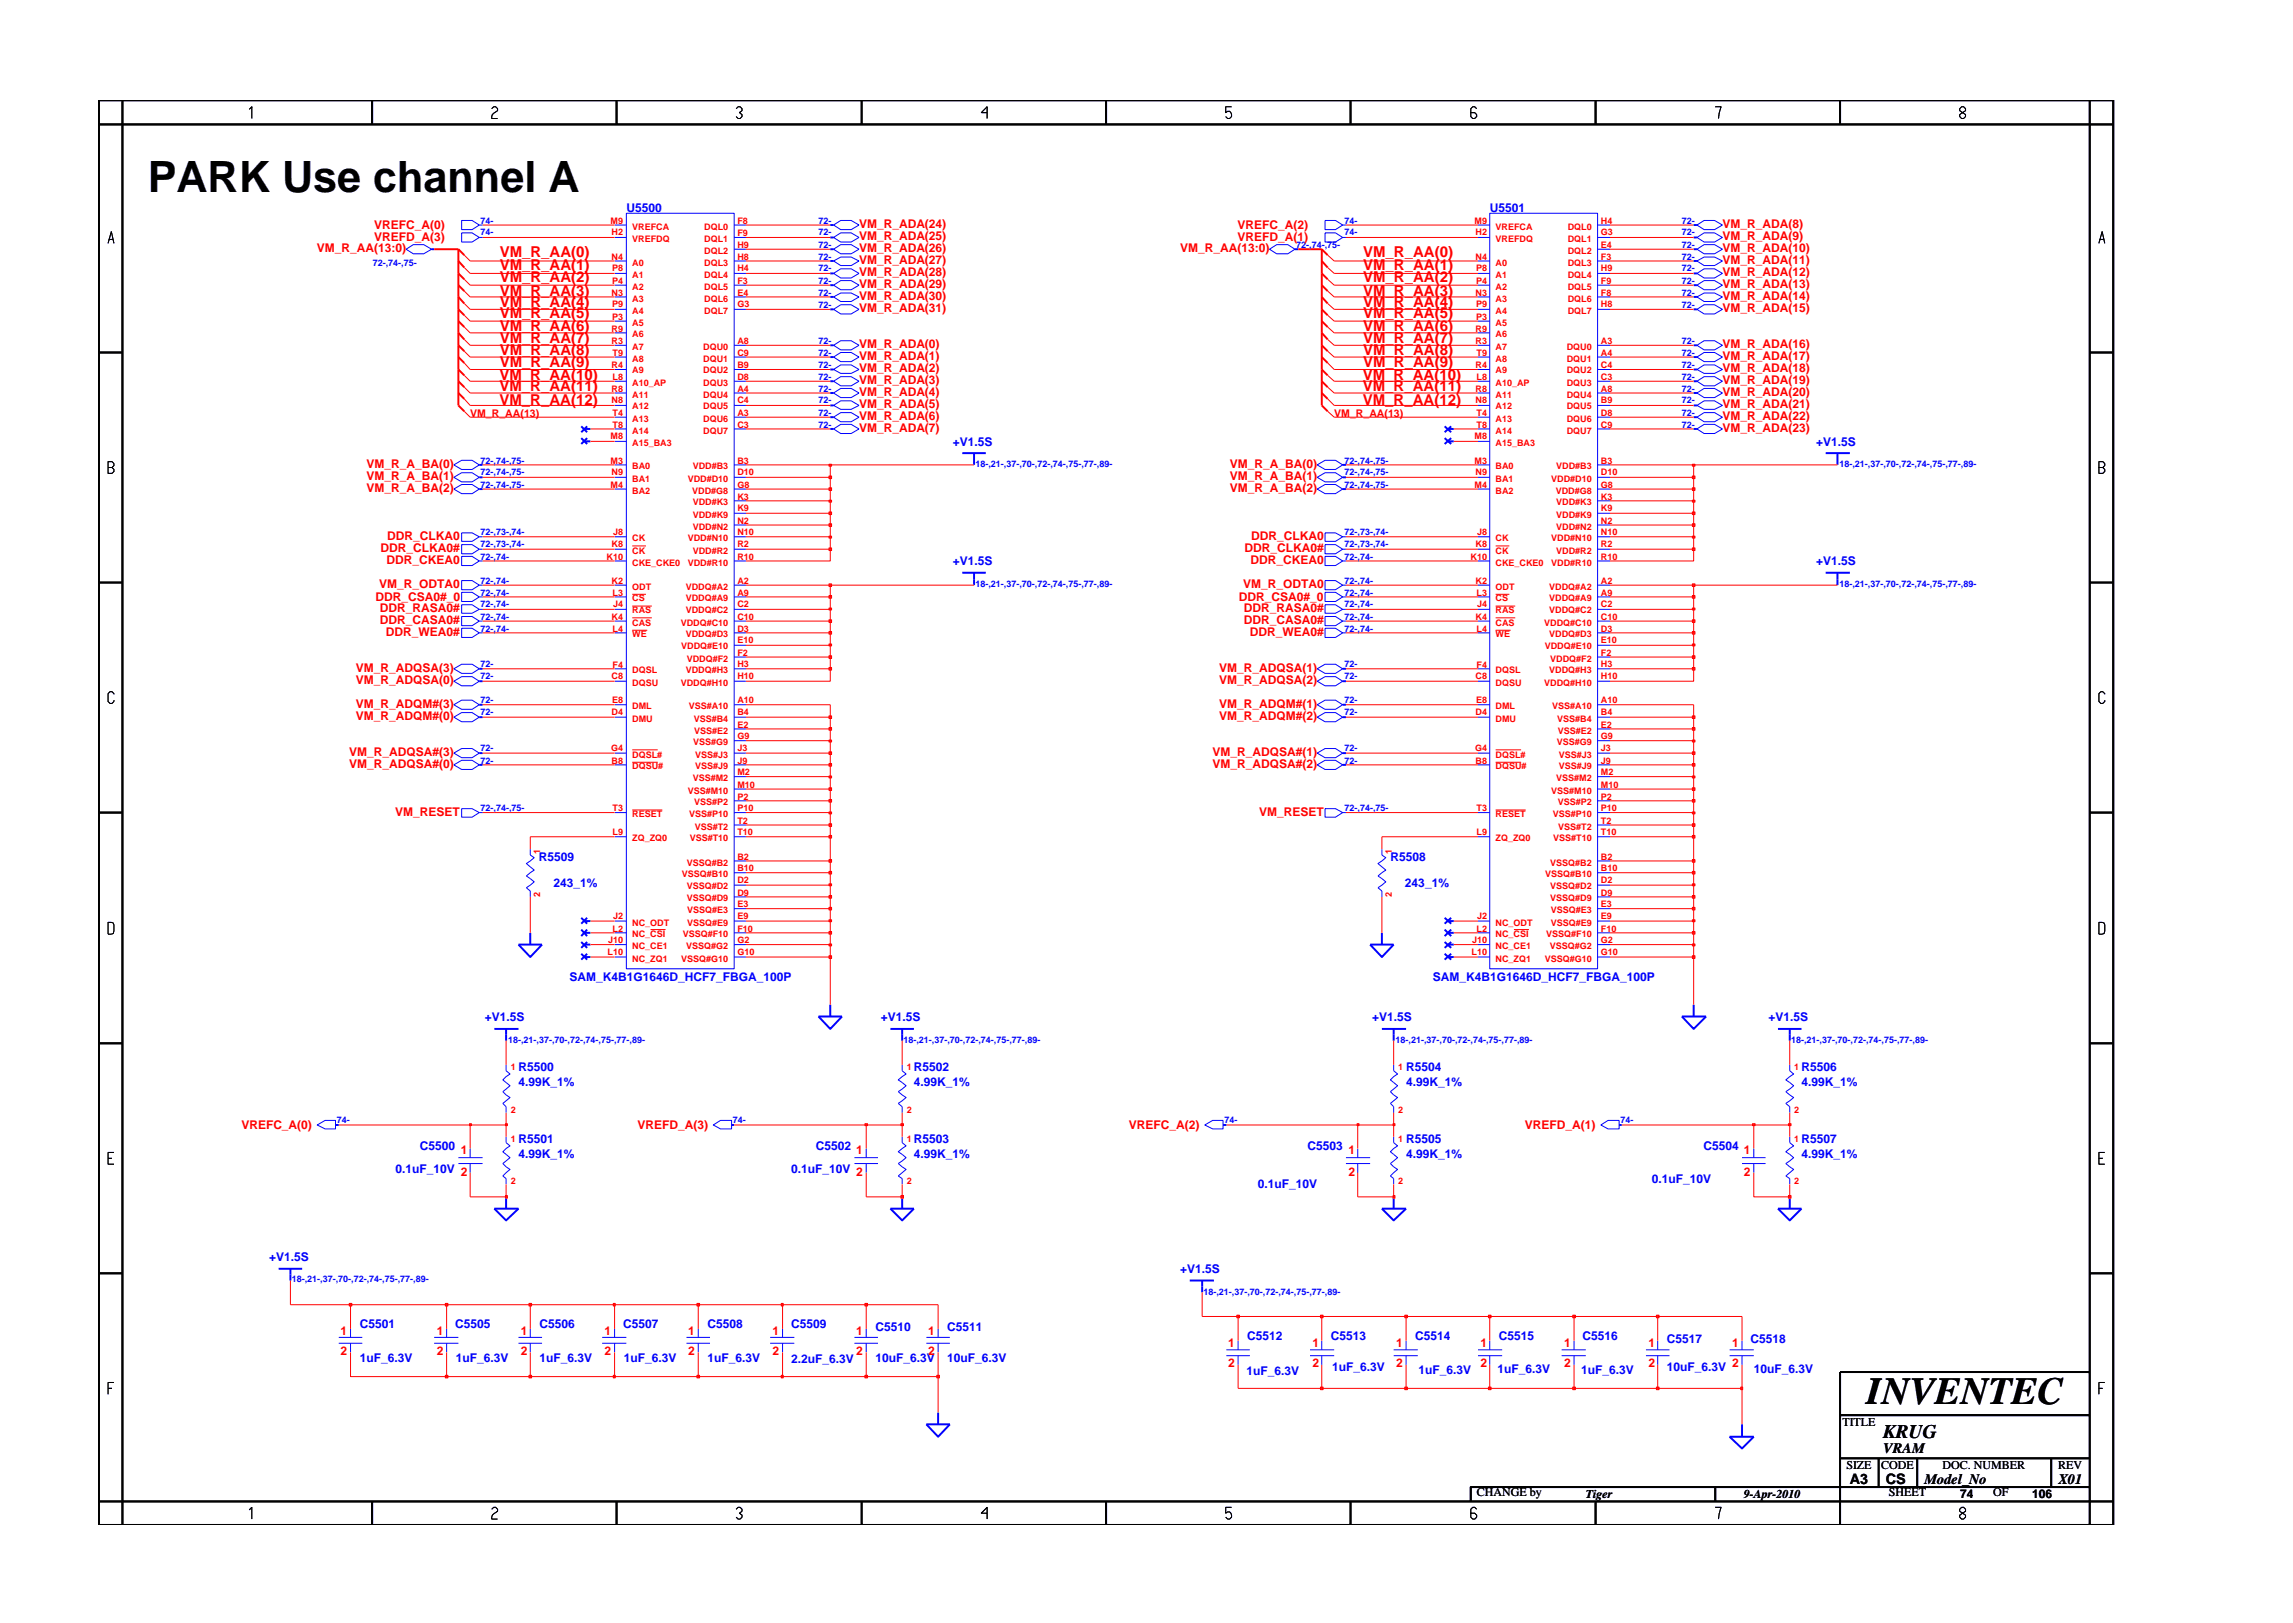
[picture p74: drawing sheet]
<svg xmlns="http://www.w3.org/2000/svg" width="297mm" height="210mm" viewBox="0 0 297 210" stroke-linecap="round" stroke-linejoin="round" font-family="sans-serif">
<defs><g id="words">
<text font-size="5.6" x="19.1" y="24.8">PARK Use channel A</text>
<text font-size="5" x="241.8" y="181.9">INVENTEC</text>
<text font-size="2.5" x="244" y="186.3">KRUG</text>
<g font-size="1.9" fill="#f00">
<text x="64.7" y="34.9">VM_R_AA(1)</text>
<text x="64.7" y="33.3">VM_R_AA(0)</text>
<text x="176.6" y="33.3">VM_R_AA(0)</text>
<text x="176.6" y="34.9">VM_R_AA(1)</text>
<text x="64.7" y="36.5">VM_R_AA(2)</text>
<text x="64.7" y="38.3">VM_R_AA(3)</text>
<text x="64.7" y="39.8">VM_R_AA(4)</text>
<text x="64.7" y="41.2">VM_R_AA(5)</text>
<text x="176.6" y="36.5">VM_R_AA(2)</text>
<text x="176.6" y="38.3">VM_R_AA(3)</text>
<text x="176.6" y="39.8">VM_R_AA(4)</text>
<text x="176.6" y="41.2">VM_R_AA(5)</text>
<text x="64.7" y="42.9">VM_R_AA(6)</text>
<text x="64.7" y="44.4">VM_R_AA(7)</text>
<text x="64.7" y="46">VM_R_AA(8)</text>
<text x="64.7" y="47.6">VM_R_AA(9)</text>
<text x="176.6" y="42.9">VM_R_AA(6)</text>
<text x="176.6" y="44.4">VM_R_AA(7)</text>
<text x="176.6" y="46">VM_R_AA(8)</text>
<text x="176.6" y="47.6">VM_R_AA(9)</text>
<text x="64.7" y="49.2">VM_R_AA(10)</text>
<text x="64.7" y="50.6">VM_R_AA(11)</text>
<text x="64.7" y="52.5">VM_R_AA(12)</text>
<text x="176.5" y="49.2">VM_R_AA(10)</text>
<text x="176.5" y="50.6">VM_R_AA(11)</text>
<text x="176.5" y="52.5">VM_R_AA(12)</text>
</g>
<g font-size="1.9">
<text x="244" y="188.2">VRAM</text>
<text x="239.6" y="192.2">A3</text>
<text x="244.3" y="192.3">CS</text>
<text x="249.3" y="192.2">Model_No</text>
<text x="266.6" y="192.2">X01</text>
</g>
<g font-size="1.6" fill="#f00">
<text x="48.5" y="29.6">VREFC_A(0)</text>
<text x="111.3" y="29.5">VM_R_ADA(24)</text>
<text x="160.3" y="29.6">VREFC_A(2)</text>
<text x="223.1" y="29.5">VM_R_ADA(8)</text>
<text x="41" y="32.7">VM_R_AA(13:0)</text>
<text x="48.5" y="31.2">VREFD_A(3)</text>
<text x="111.3" y="31.1">VM_R_ADA(25)</text>
<text x="111.3" y="32.7">VM_R_ADA(26)</text>
<text x="111.3" y="34.2">VM_R_ADA(27)</text>
<text x="111.3" y="35.7">VM_R_ADA(28)</text>
<text x="152.9" y="32.7">VM_R_AA(13:0)</text>
<text x="160.3" y="31.2">VREFD_A(1)</text>
<text x="223.1" y="31.1">VM_R_ADA(9)</text>
<text x="223.1" y="32.7">VM_R_ADA(10)</text>
<text x="223.1" y="34.2">VM_R_ADA(11)</text>
<text x="223.1" y="35.7">VM_R_ADA(12)</text>
<text x="111.3" y="37.3">VM_R_ADA(29)</text>
<text x="111.3" y="38.9">VM_R_ADA(30)</text>
<text x="111.3" y="40.4">VM_R_ADA(31)</text>
<text x="223.1" y="37.3">VM_R_ADA(13)</text>
<text x="223.1" y="38.9">VM_R_ADA(14)</text>
<text x="223.1" y="40.4">VM_R_ADA(15)</text>
<text x="111.3" y="45.1">VM_R_ADA(0)</text>
<text x="111.3" y="46.7">VM_R_ADA(1)</text>
<text x="223.1" y="45.1">VM_R_ADA(16)</text>
<text x="223.1" y="46.7">VM_R_ADA(17)</text>
<text x="111.3" y="49.8">VM_R_ADA(3)</text>
<text x="111.3" y="48.2">VM_R_ADA(2)</text>
<text x="111.3" y="52.8">VM_R_ADA(5)</text>
<text x="111.3" y="51.3">VM_R_ADA(4)</text>
<text x="223.1" y="51.3">VM_R_ADA(20)</text>
<text x="223.1" y="49.8">VM_R_ADA(19)</text>
<text x="223.1" y="48.2">VM_R_ADA(18)</text>
<text x="223.1" y="52.8">VM_R_ADA(21)</text>
<text x="111.3" y="56">VM_R_ADA(7)</text>
<text x="111.3" y="54.4">VM_R_ADA(6)</text>
<text x="223.1" y="56">VM_R_ADA(23)</text>
<text x="223.1" y="54.4">VM_R_ADA(22)</text>
<text x="47.5" y="60.6">VM_R_A_BA(0)</text>
<text x="47.5" y="62.1">VM_R_A_BA(1)</text>
<text x="47.5" y="63.8">VM_R_A_BA(2)</text>
<text x="159.3" y="60.6">VM_R_A_BA(0)</text>
<text x="159.3" y="62.1">VM_R_A_BA(1)</text>
<text x="159.3" y="63.8">VM_R_A_BA(2)</text>
<text x="49.3" y="71.5">DDR_CLKA0#</text>
<text x="50.1" y="69.9">DDR_CLKA0</text>
<text x="161.2" y="71.5">DDR_CLKA0#</text>
<text x="162.1" y="69.9">DDR_CLKA0</text>
<text x="48.6" y="77.8">DDR_CSA0#_0</text>
<text x="49.1" y="76.2">VM_R_ODTA0</text>
<text x="50.1" y="73.1">DDR_CKEA0</text>
<text x="160.5" y="77.8">DDR_CSA0#_0</text>
<text x="161" y="76.2">VM_R_ODTA0</text>
<text x="162" y="73.1">DDR_CKEA0</text>
<text x="49.2" y="79.2">DDR_RASA0#</text>
<text x="49.2" y="80.9">DDR_CASA0#</text>
<text x="50" y="82.4">DDR_WEA0#</text>
<text x="161.1" y="79.2">DDR_RASA0#</text>
<text x="161.1" y="80.9">DDR_CASA0#</text>
<text x="161.9" y="82.4">DDR_WEA0#</text>
<text x="46.1" y="88.6">VM_R_ADQSA(0)</text>
<text x="46.1" y="87">VM_R_ADQSA(3)</text>
<text x="157.9" y="88.6">VM_R_ADQSA(2)</text>
<text x="157.9" y="87">VM_R_ADQSA(1)</text>
<text x="46.1" y="91.7">VM_R_ADQM#(3)</text>
<text x="46.1" y="93.2">VM_R_ADQM#(0)</text>
<text x="157.9" y="91.7">VM_R_ADQM#(1)</text>
<text x="157.9" y="93.2">VM_R_ADQM#(2)</text>
<text x="45.2" y="97.9">VM_R_ADQSA#(3)</text>
<text x="45.2" y="99.5">VM_R_ADQSA#(0)</text>
<text x="157.1" y="97.9">VM_R_ADQSA#(1)</text>
<text x="157.1" y="99.5">VM_R_ADQSA#(2)</text>
<text x="51.2" y="105.7">VM_RESET</text>
<text x="163.1" y="105.7">VM_RESET</text>
<text x="31.3" y="146.3">VREFC_A(0)</text>
<text x="59.7" y="149.5">1</text>
<text x="82.6" y="146.3">VREFD_A(3)</text>
<text x="110.9" y="149.5">1</text>
<text x="146.2" y="146.3">VREFC_A(2)</text>
<text x="174.7" y="149.5">1</text>
<text x="197.6" y="146.3">VREFD_A(1)</text>
<text x="225.9" y="149.5">1</text>
<text x="174.7" y="152.3">2</text>
<text x="225.9" y="152.3">2</text>
<text x="44.1" y="172.9">1</text>
<text x="56.6" y="172.9">1</text>
<text x="67.5" y="172.9">1</text>
<text x="78.3" y="172.9">1</text>
<text x="89.2" y="172.9">1</text>
<text x="100.1" y="172.9">1</text>
<text x="110.9" y="172.9">1</text>
<text x="120.2" y="172.9">1</text>
<text x="44.1" y="175.6">2</text>
<text x="56.6" y="175.6">2</text>
<text x="67.5" y="175.6">2</text>
<text x="78.3" y="175.6">2</text>
<text x="89.2" y="175.6">2</text>
<text x="100.1" y="175.6">2</text>
<text x="110.9" y="175.6">2</text>
<text x="120.2" y="175.6">2</text>
<text x="159.1" y="174.4">1</text>
<text x="159.1" y="177.1">2</text>
<text x="170" y="174.4">1</text>
<text x="170" y="177.1">2</text>
<text x="180.9" y="174.4">1</text>
<text x="180.9" y="177.1">2</text>
<text x="191.8" y="177.1">2</text>
<text x="191.8" y="174.4">1</text>
<text x="202.6" y="174.4">1</text>
<text x="202.6" y="177.1">2</text>
<text x="213.5" y="174.4">1</text>
<text x="213.5" y="177.1">2</text>
<text x="224.4" y="174.4">1</text>
<text x="224.4" y="177.1">2</text>
</g>
<g font-size="1.6" fill="#00f">
<text x="81.1" y="27.5">U5500</text>
<text x="193" y="27.5">U5501</text>
<text x="123.4" y="57.7">+V1.5S</text>
<text x="235.3" y="57.7">+V1.5S</text>
<text x="123.4" y="73.2">+V1.5S</text>
<text x="235.3" y="73.2">+V1.5S</text>
<text x="69.8" y="111.5">R5509</text>
<text x="180.1" y="111.5">R5508</text>
<text x="71.7" y="114.9">243_1%</text>
<text x="182" y="114.9">243_1%</text>
<text x="73.8" y="127">SAM_K4B1G1646D_HCF7_FBGA_100P</text>
<text x="185.6" y="127">SAM_K4B1G1646D_HCF7_FBGA_100P</text>
<text x="62.8" y="132.2">+V1.5S</text>
<text x="114.1" y="132.2">+V1.5S</text>
<text x="177.8" y="132.2">+V1.5S</text>
<text x="229.1" y="132.2">+V1.5S</text>
<text x="67.2" y="140.7">4.99K_1%</text>
<text x="67.2" y="138.7">R5500</text>
<text x="118.4" y="138.7">R5502</text>
<text x="118.4" y="140.7">4.99K_1%</text>
<text x="182.1" y="138.7">R5504</text>
<text x="182.1" y="140.7">4.99K_1%</text>
<text x="233.4" y="140.7">4.99K_1%</text>
<text x="233.4" y="138.7">R5506</text>
<text x="54.4" y="149">C5500</text>
<text x="67.2" y="148">R5501</text>
<text x="67.2" y="150">4.99K_1%</text>
<text x="105.7" y="149">C5502</text>
<text x="118.4" y="150">4.99K_1%</text>
<text x="118.4" y="148">R5503</text>
<text x="169.4" y="149">C5503</text>
<text x="182.1" y="150">4.99K_1%</text>
<text x="182.1" y="148">R5505</text>
<text x="220.7" y="149">C5504</text>
<text x="233.4" y="148">R5507</text>
<text x="233.4" y="150">4.99K_1%</text>
<text x="51.3" y="152">0.1uF_10V 2</text>
<text x="102.5" y="152">0.1uF_10V 2</text>
<text x="162.9" y="153.9">0.1uF_10V</text>
<text x="214" y="153.2">0.1uF_10V</text>
<text x="34.9" y="163.3">+V1.5S</text>
<text x="152.9" y="164.9">+V1.5S</text>
<text x="46.6" y="172.1">C5501</text>
<text x="59" y="172.1">C5505</text>
<text x="69.9" y="172.1">C5506</text>
<text x="80.7" y="172.1">C5507</text>
<text x="91.6" y="172.1">C5508</text>
<text x="102.5" y="172.1">C5509</text>
<text x="113.4" y="172.4">C5510</text>
<text x="122.7" y="172.4">C5511</text>
<text x="161.6" y="173.6">C5512</text>
<text x="172.4" y="173.6">C5513</text>
<text x="183.3" y="173.6">C5514</text>
<text x="194.2" y="173.6">C5515</text>
<text x="205" y="173.6">C5516</text>
<text x="46.6" y="176.5">1uF_6.3V</text>
<text x="59" y="176.5">1uF_6.3V</text>
<text x="69.9" y="176.5">1uF_6.3V</text>
<text x="80.8" y="176.5">1uF_6.3V</text>
<text x="91.6" y="176.5">1uF_6.3V</text>
<text x="102.5" y="176.6">2.2uF_6.3V</text>
<text x="113.4" y="176.5">10uF_6.3V</text>
<text x="122.7" y="176.5">10uF_6.3V</text>
<text x="161.5" y="178.2">1uF_6.3V</text>
<text x="172.6" y="177.6">1uF_6.3V</text>
<text x="183.8" y="178">1uF_6.3V</text>
<text x="194" y="177.9">1uF_6.3V</text>
<text x="204.8" y="178">1uF_6.3V</text>
<text x="215.9" y="174">C5517</text>
<text x="215.9" y="177.7">10uF_6.3V</text>
<text x="226.8" y="174">C5518</text>
<text x="227.2" y="177.9">10uF_6.3V</text>
</g>
<g font-size="1.6">
<text x="238.7" y="184.8">TITLE</text>
<text x="239.2" y="190.4">SIZE</text>
<text x="243.7" y="190.4">CODE</text>
<text x="251.7" y="190.4">DOC. NUMBER</text>
<text x="266.6" y="190.4">REV</text>
<text x="191.3" y="193.8">CHANGE by</text>
<text x="205.4" y="194.1">Tiger</text>
<text x="225.9" y="194.1">9-Apr-2010</text>
<text x="244.7" y="193.8">SHEET</text>
<text x="253.9" y="194.1">74</text>
<text x="258.2" y="193.8">OF</text>
<text x="263.3" y="194.1">106</text>
</g>
<g font-size="1.4" fill="#f00">
<text x="60.9" y="54">VM_R_AA(13)</text>
<text x="172.8" y="54">VM_R_AA(13)</text>
</g>
<g font-size="1.2" fill="#00f">
<text x="62.3" y="29">74-</text>
<text x="106" y="29">72-</text>
<text x="174.2" y="29">74-</text>
<text x="217.9" y="29">72-</text>
<text x="48.3" y="34.4">72-,74-,75-</text>
<text x="62.3" y="30.5">74-</text>
<text x="106" y="30.5">72-</text>
<text x="106" y="35.2">72-</text>
<text x="106" y="32.1">72-</text>
<text x="106" y="33.6">72-</text>
<text x="167.9" y="32.1">72-,74-,75-</text>
<text x="174.2" y="30.5">74-</text>
<text x="217.9" y="33.6">72-</text>
<text x="217.9" y="32.1">72-</text>
<text x="217.9" y="30.5">72-</text>
<text x="217.9" y="35.2">72-</text>
<text x="106" y="36.8">72-</text>
<text x="106" y="38.3">72-</text>
<text x="106" y="39.9">72-</text>
<text x="217.9" y="39.9">72-</text>
<text x="217.9" y="36.8">72-</text>
<text x="217.9" y="38.3">72-</text>
<text x="106" y="44.6">72-</text>
<text x="106" y="46.1">72-</text>
<text x="106" y="47.6">72-</text>
<text x="217.9" y="47.6">72-</text>
<text x="217.9" y="46.1">72-</text>
<text x="217.9" y="44.6">72-</text>
<text x="106" y="53.9">72-</text>
<text x="106" y="49.2">72-</text>
<text x="106" y="52.3">72-</text>
<text x="106" y="50.7">72-</text>
<text x="217.9" y="52.3">72-</text>
<text x="217.9" y="49.2">72-</text>
<text x="217.9" y="50.7">72-</text>
<text x="217.9" y="53.9">72-</text>
<text x="106" y="55.4">72-</text>
<text x="217.9" y="55.4">72-</text>
<text x="62.3" y="63.2">72-,74-,75-</text>
<text x="62.3" y="61.6">72-,74-,75-</text>
<text x="62.3" y="60.1">72-,74-,75-</text>
<text x="126.4" y="60.5">18-,21-,37-,70-,72-,74-,75-,77-,89-</text>
<text x="174.2" y="61.6">72-,74-,75-</text>
<text x="174.2" y="60.1">72-,74-,75-</text>
<text x="174.2" y="63.2">72-,74-,75-</text>
<text x="238.3" y="60.5">18-,21-,37-,70-,72-,74-,75-,77-,89-</text>
<text x="62.3" y="70.9">72-,73-,74-</text>
<text x="62.3" y="69.4">72-,73-,74-</text>
<text x="174.2" y="69.4">72-,73-,74-</text>
<text x="174.2" y="70.9">72-,73-,74-</text>
<text x="62.3" y="72.5">72-,74-</text>
<text x="62.3" y="77.2">72-,74-</text>
<text x="62.3" y="75.6">72-,74-</text>
<text x="126.4" y="76.1">18-,21-,37-,70-,72-,74-,75-,77-,89-</text>
<text x="174.2" y="75.6">72-,74-</text>
<text x="174.2" y="77.2">72-,74-</text>
<text x="174.2" y="72.5">72-,74-</text>
<text x="238.3" y="76.1">18-,21-,37-,70-,72-,74-,75-,77-,89-</text>
<text x="62.3" y="80.3">72-,74-</text>
<text x="62.3" y="78.7">72-,74-</text>
<text x="62.3" y="81.8">72-,74-</text>
<text x="174.2" y="80.3">72-,74-</text>
<text x="174.2" y="81.8">72-,74-</text>
<text x="174.2" y="78.7">72-,74-</text>
<text x="62.3" y="88">72-</text>
<text x="62.3" y="86.5">72-</text>
<text x="174.2" y="86.5">72-</text>
<text x="174.2" y="88">72-</text>
<text x="62.3" y="92.7">72-</text>
<text x="62.3" y="91.1">72-</text>
<text x="174.2" y="91.1">72-</text>
<text x="174.2" y="92.7">72-</text>
<text x="62.3" y="98.9">72-</text>
<text x="62.3" y="97.3">72-</text>
<text x="174.2" y="97.3">72-</text>
<text x="174.2" y="98.9">72-</text>
<text x="62.3" y="105.1">72-,74-,75-</text>
<text x="174.2" y="105.1">72-,74-,75-</text>
<text x="65.8" y="135.1">18-,21-,37-,70-,72-,74-,75-,77-,89-</text>
<text x="117" y="135.1">18-,21-,37-,70-,72-,74-,75-,77-,89-</text>
<text x="180.8" y="135.1">18-,21-,37-,70-,72-,74-,75-,77-,89-</text>
<text x="232" y="135.1">18-,21-,37-,70-,72-,74-,75-,77-,89-</text>
<text x="43.6" y="145.5">74-</text>
<text x="94.9" y="145.5">74-</text>
<text x="158.6" y="145.5">74-</text>
<text x="209.9" y="145.5">74-</text>
<text x="37.8" y="166.1">18-,21-,37-,70-,72-,74-,75-,77-,89-</text>
<text x="155.9" y="167.8">18-,21-,37-,70-,72-,74-,75-,77-,89-</text>
</g>
<g font-size="1.2" fill="#f00">
<text x="79.1" y="29">M9</text>
<text x="81.9" y="29.7">VREFCA</text>
<text x="91.2" y="29.7">DQL0</text>
<text x="95.5" y="29">F8</text>
<text x="191" y="29">M9</text>
<text x="193.7" y="29.7">VREFCA</text>
<text x="203.1" y="29.7">DQL0</text>
<text x="207.4" y="29">H4</text>
<text x="79.2" y="33.6">N4</text>
<text x="79.2" y="30.5">H2</text>
<text x="79.3" y="35.2">P8</text>
<text x="81.9" y="34.4">A0</text>
<text x="81.9" y="31.4">VREFDQ</text>
<text x="91.2" y="31.4">DQL1</text>
<text x="91.2" y="32.9">DQL2</text>
<text x="91.2" y="34.4">DQL3</text>
<text x="95.5" y="30.5">F9</text>
<text x="95.5" y="32.1">H9</text>
<text x="95.5" y="33.6">H8</text>
<text x="95.5" y="35.2">H4</text>
<text x="191.2" y="30.5">H2</text>
<text x="191.2" y="33.6">N4</text>
<text x="191.2" y="35.2">P8</text>
<text x="193.7" y="31.4">VREFDQ</text>
<text x="193.7" y="34.4">A0</text>
<text x="203.1" y="31.4">DQL1</text>
<text x="203.1" y="32.9">DQL2</text>
<text x="203.1" y="34.4">DQL3</text>
<text x="207.4" y="30.5">G3</text>
<text x="207.4" y="32.1">E4</text>
<text x="207.4" y="33.6">F3</text>
<text x="207.4" y="35.2">H9</text>
<text x="79.2" y="38.3">N3</text>
<text x="79.3" y="36.8">P4</text>
<text x="79.3" y="39.8">P9</text>
<text x="79.3" y="41.4">P3</text>
<text x="81.9" y="37.5">A2</text>
<text x="81.9" y="39.1">A3</text>
<text x="81.9" y="40.7">A4</text>
<text x="81.9" y="36">A1</text>
<text x="91.2" y="36">DQL4</text>
<text x="91.2" y="37.5">DQL5</text>
<text x="91.2" y="39.1">DQL6</text>
<text x="91.2" y="40.7">DQL7</text>
<text x="95.5" y="36.8">F3</text>
<text x="95.5" y="38.3">E4</text>
<text x="95.5" y="39.8">G3</text>
<text x="191.2" y="38.3">N3</text>
<text x="191.2" y="36.8">P4</text>
<text x="191.2" y="39.8">P9</text>
<text x="191.2" y="41.4">P3</text>
<text x="193.7" y="37.5">A2</text>
<text x="193.7" y="39.1">A3</text>
<text x="193.7" y="40.7">A4</text>
<text x="193.7" y="36">A1</text>
<text x="203.1" y="36">DQL4</text>
<text x="203.1" y="37.5">DQL5</text>
<text x="203.1" y="39.1">DQL6</text>
<text x="203.1" y="40.7">DQL7</text>
<text x="207.4" y="36.8">F9</text>
<text x="207.4" y="38.3">F8</text>
<text x="207.4" y="39.8">H8</text>
<text x="79.2" y="43">R9</text>
<text x="79.2" y="44.6">R3</text>
<text x="79.2" y="47.6">R4</text>
<text x="79.4" y="46.1">T9</text>
<text x="81.9" y="42.2">A5</text>
<text x="81.9" y="43.7">A6</text>
<text x="81.9" y="45.3">A7</text>
<text x="81.9" y="46.8">A8</text>
<text x="91.1" y="45.3">DQU0</text>
<text x="91.1" y="46.8">DQU1</text>
<text x="95.5" y="44.6">A8</text>
<text x="95.5" y="46.1">C9</text>
<text x="95.5" y="47.6">B9</text>
<text x="191.2" y="43">R9</text>
<text x="191.2" y="44.6">R3</text>
<text x="191.2" y="47.6">R4</text>
<text x="191.3" y="46.1">T9</text>
<text x="193.7" y="42.2">A5</text>
<text x="193.7" y="43.7">A6</text>
<text x="193.7" y="45.3">A7</text>
<text x="193.7" y="46.8">A8</text>
<text x="203" y="45.3">DQU0</text>
<text x="203" y="46.8">DQU1</text>
<text x="207.4" y="44.6">A3</text>
<text x="207.4" y="46.1">A4</text>
<text x="207.4" y="47.6">C4</text>
<text x="79.2" y="50.7">R8</text>
<text x="79.2" y="52.3">N8</text>
<text x="79.4" y="49.2">L8</text>
<text x="79.4" y="53.9">T4</text>
<text x="81.9" y="48.4">A9</text>
<text x="81.9" y="50">A10_AP</text>
<text x="81.9" y="51.5">A11</text>
<text x="81.9" y="53">A12</text>
<text x="91.1" y="48.4">DQU2</text>
<text x="91.1" y="50">DQU3</text>
<text x="91.1" y="51.5">DQU4</text>
<text x="91.1" y="53">DQU5</text>
<text x="95.5" y="50.7">A4</text>
<text x="95.5" y="52.3">C4</text>
<text x="95.5" y="53.9">A3</text>
<text x="95.5" y="49.2">D8</text>
<text x="191.2" y="50.7">R8</text>
<text x="191.2" y="52.3">N8</text>
<text x="191.3" y="53.9">T4</text>
<text x="191.3" y="49.2">L8</text>
<text x="193.7" y="53">A12</text>
<text x="193.7" y="48.4">A9</text>
<text x="193.7" y="50">A10_AP</text>
<text x="193.7" y="51.5">A11</text>
<text x="203" y="48.4">DQU2</text>
<text x="203" y="50">DQU3</text>
<text x="203" y="51.5">DQU4</text>
<text x="203" y="53">DQU5</text>
<text x="207.4" y="49.2">C3</text>
<text x="207.4" y="50.7">A8</text>
<text x="207.4" y="52.3">B9</text>
<text x="207.4" y="53.9">D8</text>
<text x="79.1" y="56.9">M8</text>
<text x="79.4" y="55.4">T8</text>
<text x="81.9" y="54.6">A13</text>
<text x="81.9" y="56.2">A14</text>
<text x="81.9" y="57.8">A15_BA3</text>
<text x="91.1" y="54.6">DQU6</text>
<text x="91.1" y="56.2">DQU7</text>
<text x="95.5" y="55.4">C3</text>
<text x="191" y="56.9">M8</text>
<text x="191.3" y="55.4">T8</text>
<text x="193.7" y="57.8">A15_BA3</text>
<text x="193.7" y="54.6">A13</text>
<text x="193.7" y="56.2">A14</text>
<text x="203" y="54.6">DQU6</text>
<text x="203" y="56.2">DQU7</text>
<text x="207.4" y="55.4">C9</text>
<text x="79.1" y="63.2">M4</text>
<text x="79.1" y="60.1">M3</text>
<text x="79.2" y="61.6">N9</text>
<text x="81.9" y="60.8">BA0</text>
<text x="81.9" y="62.4">BA1</text>
<text x="81.9" y="64">BA2</text>
<text x="89.1" y="62.4">VDD#D10</text>
<text x="89.7" y="64">VDD#G8</text>
<text x="89.7" y="60.8">VDD#B3</text>
<text x="89.7" y="65.5">VDD#K3</text>
<text x="95.5" y="60.1">B3</text>
<text x="95.5" y="61.6">D10</text>
<text x="95.5" y="63.2">G8</text>
<text x="95.5" y="64.7">K3</text>
<text x="191" y="60.1">M3</text>
<text x="191" y="63.2">M4</text>
<text x="191.2" y="61.6">N9</text>
<text x="193.7" y="60.8">BA0</text>
<text x="193.7" y="62.4">BA1</text>
<text x="193.7" y="64">BA2</text>
<text x="200.9" y="62.4">VDD#D10</text>
<text x="201.5" y="64">VDD#G8</text>
<text x="201.6" y="65.5">VDD#K3</text>
<text x="201.6" y="60.8">VDD#B3</text>
<text x="207.4" y="64.7">K3</text>
<text x="207.4" y="61.6">D10</text>
<text x="207.4" y="63.2">G8</text>
<text x="207.4" y="60.1">B3</text>
<text x="79.2" y="70.9">K8</text>
<text x="79.4" y="69.4">J8</text>
<text x="81.9" y="70.1">CK</text>
<text x="81.9" y="71.7">CK</text>
<text x="89.1" y="70.1">VDD#N10</text>
<text x="89.7" y="67.1">VDD#K9</text>
<text x="89.7" y="68.6">VDD#N2</text>
<text x="89.8" y="71.7">VDD#R2</text>
<text x="95.5" y="66.2">K9</text>
<text x="95.5" y="69.4">N10</text>
<text x="95.5" y="67.8">N2</text>
<text x="95.5" y="70.9">R2</text>
<text x="191.2" y="70.9">K8</text>
<text x="191.3" y="69.4">J8</text>
<text x="193.7" y="70.1">CK</text>
<text x="193.7" y="71.7">CK</text>
<text x="200.9" y="70.1">VDD#N10</text>
<text x="201.6" y="67.1">VDD#K9</text>
<text x="201.6" y="68.6">VDD#N2</text>
<text x="201.6" y="71.7">VDD#R2</text>
<text x="207.4" y="66.2">K9</text>
<text x="207.4" y="69.4">N10</text>
<text x="207.4" y="67.8">N2</text>
<text x="207.4" y="70.9">R2</text>
<text x="78.6" y="72.5">K10</text>
<text x="79.2" y="75.6">K2</text>
<text x="79.4" y="77.2">L3</text>
<text x="81.9" y="73.3">CKE_CKE0</text>
<text x="81.9" y="77.9">CS</text>
<text x="81.9" y="76.4">ODT</text>
<text x="88.8" y="76.4">VDDQ#A2</text>
<text x="88.8" y="77.9">VDDQ#A9</text>
<text x="89.1" y="73.3">VDD#R10</text>
<text x="95.5" y="72.5">R10</text>
<text x="95.5" y="75.6">A2</text>
<text x="95.5" y="77.2">A9</text>
<text x="190.5" y="72.5">K10</text>
<text x="191.2" y="75.6">K2</text>
<text x="191.3" y="77.2">L3</text>
<text x="193.7" y="73.3">CKE_CKE0</text>
<text x="193.7" y="77.9">CS</text>
<text x="193.7" y="76.4">ODT</text>
<text x="200.7" y="76.4">VDDQ#A2</text>
<text x="200.7" y="77.9">VDDQ#A9</text>
<text x="200.9" y="73.3">VDD#R10</text>
<text x="207.4" y="72.5">R10</text>
<text x="207.4" y="75.6">A2</text>
<text x="207.4" y="77.2">A9</text>
<text x="79.2" y="80.3">K4</text>
<text x="79.4" y="81.8">L4</text>
<text x="79.4" y="78.7">J4</text>
<text x="81.9" y="81.1">CAS</text>
<text x="81.9" y="79.4">RAS</text>
<text x="81.9" y="82.6">WE</text>
<text x="88.2" y="81.1">VDDQ#C10</text>
<text x="88.8" y="79.4">VDDQ#C2</text>
<text x="88.8" y="82.6">VDDQ#D3</text>
<text x="95.5" y="80.3">C10</text>
<text x="95.5" y="78.7">C2</text>
<text x="95.5" y="81.8">D3</text>
<text x="95.5" y="83.3">E10</text>
<text x="191.2" y="80.3">K4</text>
<text x="191.3" y="81.8">L4</text>
<text x="191.3" y="78.7">J4</text>
<text x="193.7" y="81.1">CAS</text>
<text x="193.7" y="82.6">WE</text>
<text x="193.7" y="79.4">RAS</text>
<text x="200" y="81.1">VDDQ#C10</text>
<text x="200.7" y="82.6">VDDQ#D3</text>
<text x="200.7" y="79.4">VDDQ#C2</text>
<text x="207.4" y="83.3">E10</text>
<text x="207.4" y="80.3">C10</text>
<text x="207.4" y="78.7">C2</text>
<text x="207.4" y="81.8">D3</text>
<text x="79.2" y="88">C8</text>
<text x="79.4" y="86.5">F4</text>
<text x="81.9" y="87.2">DQSL</text>
<text x="81.9" y="88.8">DQSU</text>
<text x="88.2" y="88.8">VDDQ#H10</text>
<text x="88.3" y="84.1">VDDQ#E10</text>
<text x="88.8" y="87.2">VDDQ#H3</text>
<text x="89" y="85.7">VDDQ#F2</text>
<text x="95.5" y="84.9">F2</text>
<text x="95.5" y="88">H10</text>
<text x="95.5" y="86.5">H3</text>
<text x="191.2" y="88">C8</text>
<text x="191.3" y="86.5">F4</text>
<text x="193.7" y="87.2">DQSL</text>
<text x="193.7" y="88.8">DQSU</text>
<text x="200" y="88.8">VDDQ#H10</text>
<text x="200.1" y="84.1">VDDQ#E10</text>
<text x="200.7" y="87.2">VDDQ#H3</text>
<text x="200.8" y="85.7">VDDQ#F2</text>
<text x="207.4" y="84.9">F2</text>
<text x="207.4" y="88">H10</text>
<text x="207.4" y="86.5">H3</text>
<text x="79.2" y="92.7">D4</text>
<text x="79.3" y="91.1">E8</text>
<text x="81.9" y="91.9">DML</text>
<text x="81.9" y="93.5">DMU</text>
<text x="89.2" y="91.9">VSS#A10</text>
<text x="89.9" y="93.5">VSS#B4</text>
<text x="89.9" y="95">VSS#E2</text>
<text x="95.5" y="91.1">A10</text>
<text x="95.5" y="92.7">B4</text>
<text x="95.5" y="94.3">E2</text>
<text x="95.5" y="95.8">G9</text>
<text x="191.2" y="92.7">D4</text>
<text x="191.2" y="91.1">E8</text>
<text x="193.7" y="91.9">DML</text>
<text x="193.7" y="93.5">DMU</text>
<text x="201.1" y="91.9">VSS#A10</text>
<text x="201.7" y="93.5">VSS#B4</text>
<text x="201.8" y="95">VSS#E2</text>
<text x="207.4" y="91.1">A10</text>
<text x="207.4" y="92.7">B4</text>
<text x="207.4" y="94.3">E2</text>
<text x="207.4" y="95.8">G9</text>
<text x="79.2" y="97.3">G4</text>
<text x="79.2" y="98.9">B8</text>
<text x="81.9" y="98.2">DQSL#</text>
<text x="81.9" y="99.7">DQSU#</text>
<text x="89.7" y="101.2">VSS#M2</text>
<text x="89.8" y="96.5">VSS#G9</text>
<text x="90.1" y="98.2">VSS#J3</text>
<text x="90.1" y="99.7">VSS#J9</text>
<text x="95.5" y="97.3">J3</text>
<text x="95.5" y="98.9">J9</text>
<text x="95.5" y="100.4">M2</text>
<text x="191.1" y="97.3">G4</text>
<text x="191.2" y="98.9">B8</text>
<text x="193.7" y="98.2">DQSL#</text>
<text x="193.7" y="99.7">DQSU#</text>
<text x="201.6" y="101.2">VSS#M2</text>
<text x="201.7" y="96.5">VSS#G9</text>
<text x="201.9" y="99.7">VSS#J9</text>
<text x="201.9" y="98.2">VSS#J3</text>
<text x="207.4" y="100.4">M2</text>
<text x="207.4" y="97.3">J3</text>
<text x="207.4" y="98.9">J9</text>
<text x="79.4" y="105.1">T3</text>
<text x="81.9" y="105.9">RESET</text>
<text x="89.1" y="102.8">VSS#M10</text>
<text x="89.3" y="105.9">VSS#P10</text>
<text x="89.9" y="104.3">VSS#P2</text>
<text x="90" y="107.5">VSS#T2</text>
<text x="95.5" y="103.6">P2</text>
<text x="95.5" y="106.7">T2</text>
<text x="95.5" y="102.1">M10</text>
<text x="95.5" y="105.1">P10</text>
<text x="191.3" y="105.1">T3</text>
<text x="193.7" y="105.9">RESET</text>
<text x="200.9" y="102.8">VSS#M10</text>
<text x="201.1" y="105.9">VSS#P10</text>
<text x="201.8" y="104.3">VSS#P2</text>
<text x="201.9" y="107.5">VSS#T2</text>
<text x="207.4" y="105.1">P10</text>
<text x="207.4" y="103.6">P2</text>
<text x="207.4" y="106.7">T2</text>
<text x="207.4" y="102.1">M10</text>
<text x="70" y="110.7" transform="rotate(-90 70 110.7)">1</text>
<text x="79.4" y="108.2">L9</text>
<text x="81.9" y="109">ZQ_ZQ0</text>
<text x="88.3" y="113.7">VSSQ#B10</text>
<text x="89" y="112.1">VSSQ#B2</text>
<text x="89.4" y="109">VSS#T10</text>
<text x="95.5" y="108.2">T10</text>
<text x="95.5" y="112.9">B10</text>
<text x="95.5" y="111.4">B2</text>
<text x="180.3" y="110.7" transform="rotate(-90 180.3 110.7)">1</text>
<text x="191.3" y="108.2">L9</text>
<text x="193.7" y="109">ZQ_ZQ0</text>
<text x="200.2" y="113.7">VSSQ#B10</text>
<text x="200.8" y="112.1">VSSQ#B2</text>
<text x="201.2" y="109">VSS#T10</text>
<text x="207.4" y="108.2">T10</text>
<text x="207.4" y="112.9">B10</text>
<text x="207.4" y="111.4">B2</text>
<text x="70" y="116.2" transform="rotate(-90 70 116.2)">2</text>
<text x="79.4" y="119.1">J2</text>
<text x="81.9" y="119.9">NC_ODT</text>
<text x="89" y="115.2">VSSQ#D2</text>
<text x="89" y="116.8">VSSQ#D9</text>
<text x="89" y="118.3">VSSQ#E3</text>
<text x="89" y="119.9">VSSQ#E9</text>
<text x="95.5" y="114.4">D2</text>
<text x="95.5" y="116">D9</text>
<text x="95.5" y="117.5">E3</text>
<text x="95.5" y="119.1">E9</text>
<text x="180.3" y="116.2" transform="rotate(-90 180.3 116.2)">2</text>
<text x="191.3" y="119.1">J2</text>
<text x="193.7" y="119.9">NC_ODT</text>
<text x="200.8" y="116.8">VSSQ#D9</text>
<text x="200.8" y="115.2">VSSQ#D2</text>
<text x="200.9" y="118.3">VSSQ#E3</text>
<text x="200.9" y="119.9">VSSQ#E9</text>
<text x="207.4" y="116">D9</text>
<text x="207.4" y="117.5">E3</text>
<text x="207.4" y="119.1">E9</text>
<text x="207.4" y="114.4">D2</text>
<text x="78.7" y="123.7">L10</text>
<text x="78.8" y="122.2">J10</text>
<text x="79.4" y="120.7">L2</text>
<text x="81.9" y="123">NC_CE1</text>
<text x="81.9" y="121.4">NC_CSI</text>
<text x="81.9" y="124.6">NC_ZQ1</text>
<text x="88.3" y="124.6">VSSQ#G10</text>
<text x="88.5" y="121.4">VSSQ#F10</text>
<text x="88.9" y="123">VSSQ#G2</text>
<text x="95.5" y="123.7">G10</text>
<text x="95.5" y="122.2">G2</text>
<text x="95.5" y="120.7">F10</text>
<text x="190.6" y="123.7">L10</text>
<text x="190.7" y="122.2">J10</text>
<text x="191.3" y="120.7">L2</text>
<text x="193.7" y="123">NC_CE1</text>
<text x="193.7" y="121.4">NC_CSI</text>
<text x="193.7" y="124.6">NC_ZQ1</text>
<text x="200.1" y="124.6">VSSQ#G10</text>
<text x="200.3" y="121.4">VSSQ#F10</text>
<text x="200.8" y="123">VSSQ#G2</text>
<text x="207.4" y="120.7">F10</text>
<text x="207.4" y="123.7">G10</text>
<text x="207.4" y="122.2">G2</text>
<text x="66.2" y="138.6">1</text>
<text x="117.5" y="138.6">1</text>
<text x="181.1" y="138.6">1</text>
<text x="232.4" y="138.6">1</text>
<text x="66.2" y="147.9">1</text>
<text x="66.2" y="144.1">2</text>
<text x="117.5" y="147.9">1</text>
<text x="117.5" y="144.1">2</text>
<text x="181.1" y="144.1">2</text>
<text x="181.1" y="147.9">1</text>
<text x="232.4" y="144.1">2</text>
<text x="232.4" y="147.9">1</text>
<text x="66.2" y="153.4">2</text>
<text x="117.5" y="153.4">2</text>
<text x="181.1" y="153.4">2</text>
<text x="232.4" y="153.4">2</text>
</g>
</g></defs>
<g fill="none" stroke="#f00" stroke-width=".13">
<path d="M60.1 36.2l.8 .7M60.1 39.3l.8 .8M60.1 33l.8 .8M60.1 37.7l.8 .8M60.1 34.7l.8 .7M172 34.7l.8 .7M172 37.7l.8 .8M172 36.2l.8 .7M172 39.3l.8 .8M172 33l.8 .8M60.1 42.4l.8 .7M60.1 45.5l.8 .8"/>
<path d="M60.1 50.2l.8 .7M60.1 53.3l.8 .7M60.1 47l.8 .9M60.1 44l.8 .7M60.1 40.8l.8 .8M60.1 51.7l.8 .8M60.1 48.6l.8 .8M172 42.4l.8 .7M172 45.5l.8 .8M172 51.7l.8 .8M172 48.6l.8 .8M172 47l.8 .9"/>
<path d="M172 50.2l.8 .7M172 44l.8 .7M172 53.3l.8 .7M172 40.8l.8 .8M81.9 77h1.8M81.9 70.7h1.8M81.9 78.5h2.5M193.7 77h1.8M193.7 70.7h1.8M193.7 78.5h2.6M81.9 80h2.5M81.9 81.6h1.9"/>
<path d="M81.9 97.1h3.3M81.9 98.7h3.3M193.7 80h2.6M193.7 81.6h2M193.7 97.1h3.3M193.7 98.7h3.3M81.9 104.9h3.9M193.7 104.9h3.9M84.3 120.4h1.9M196.1 120.4h2M121.5 178.3v4.7M160.4 176.8v3.1h10.8"/>
<path d="M225.7 179.9v4.6"/>
</g>
<g fill="none" stroke="#f00" stroke-width=".25">
<path d="M59.4 35.4l.7 .8M59.4 38.5l.7 .8M59.4 32.3l.7 .7M59.4 36.9l.7 .8M59.4 33.8l.7 .9M171.2 33.8l.8 .9M171.2 36.9l.8 .8M171.2 35.4l.8 .8M171.2 38.5l.8 .8M171.2 32.3l.8 .7M59.4 41.6l.7 .8M59.4 44.7l.7 .8"/>
<path d="M59.4 49.4l.7 .8M59.4 52.5l.7 .8M59.4 46.3l.7 .7M59.4 43.1l.7 .9M59.4 40.1l.7 .7M59.4 50.9l.7 .8M59.4 47.9l.7 .7M171.2 41.6l.8 .8M171.2 44.7l.8 .8M171.2 50.9l.8 .8M171.2 47.9l.8 .7M171.2 46.3l.8 .7"/>
<path d="M171.2 49.4l.8 .8M171.2 43.1l.8 .9M171.2 52.5l.8 .8M171.2 40.1l.8 .7"/>
</g>
<g fill="none" stroke="#00f" stroke-width=".13">
<path d="M52.6 32.3l.9-.6h1.4l1 .6-1 .6h-1.4zM59.8 30.2h1.4l.9 .6-.9 .6h-1.4zM59.8 28.6h1.4l.9 .6-.9 .5h-1.4zM62.1 30.8h.4M62.1 29.2h.4M79.6 30.8h1.5M79.6 29.2h1.5M79.6 33.8h1.5M79.6 35.4h1.5M79.6 36.9h1.5M79.6 38.5h1.5M81.1 27.6h14v97.9h-14z"/>
<path d="M95.1 30.8h1.5M95.1 29.2h1.5M95.1 33.8h1.5M95.1 35.4h1.5M95.1 36.9h1.5M95.1 38.5h1.5M95.1 32.3h1.5M108 38.5l.9-.5h1.4l1 .5-1 .6h-1.4zM108 36.9l.9-.5h1.4l1 .5-1 .6h-1.4zM108 30.8l.9-.6h1.4l1 .6-1 .6h-1.4zM108 35.4l.9-.6h1.4l1 .6-1 .6h-1.4zM108 29.2l.9-.6h1.4l1 .6-1 .5h-1.4z"/>
<path d="M108 32.3l.9-.6h1.4l1 .6-1 .6h-1.4zM108 33.8l.9-.5h1.4l1 .5-1 .6h-1.4zM164.5 32.3l.9-.6h1.4l1 .6-1 .6h-1.4zM171.6 30.2h1.4l.9 .6-.9 .6h-1.4zM171.6 28.6h1.4l.9 .6-.9 .5h-1.4zM173.9 30.8h.5M173.9 29.2h.5M191.5 30.8h1.5M191.5 29.2h1.5M191.5 33.8h1.5M191.5 35.4h1.5M191.5 36.9h1.5"/>
<path d="M191.5 38.5h1.5M193 27.6h14v97.9h-14zM207 30.8h1.6M207 29.2h1.6M207 33.8h1.6M207 35.4h1.6M207 36.9h1.6M207 38.5h1.6M207 32.3h1.6M219.8 36.9l1-.5h1.3l1 .5-1 .6h-1.3zM219.8 29.2l1-.6h1.3l1 .6-1 .5h-1.3zM219.8 32.3l1-.6h1.3l1 .6-1 .6h-1.3z"/>
<path d="M219.8 30.8l1-.6h1.3l1 .6-1 .6h-1.3zM219.8 38.5l1-.5h1.3l1 .5-1 .6h-1.3zM219.8 35.4l1-.6h1.3l1 .6-1 .6h-1.3zM219.8 33.8l1-.5h1.3l1 .5-1 .6h-1.3zM79.6 40.1h1.5M79.6 41.6h1.5M79.6 43.1h1.5M79.6 44.7h1.5M79.6 46.3h1.5M79.6 47.9h1.5M79.6 49.4h1.5M79.6 50.9h1.5"/>
<path d="M79.6 52.5h1.5M79.6 54h1.5M79.6 55.6h1.5M79.6 57.2h1.5M95.1 40.1h1.5M95.1 44.7h1.5M95.1 46.3h1.5M95.1 47.9h1.5M95.1 49.4h1.5M95.1 50.9h1.5M95.1 52.5h1.5M95.1 54h1.5"/>
<path d="M95.1 55.6h1.5M108 55.6l.9-.6h1.4l1 .6-1 .6h-1.4zM108 52.5l.9-.6h1.4l1 .6-1 .5h-1.4zM108 47.9l.9-.6h1.4l1 .6-1 .5h-1.4zM108 40.1l.9-.6h1.4l1 .6-1 .6h-1.4zM108 50.9l.9-.6h1.4l1 .6-1 .6h-1.4zM108 44.7l.9-.6h1.4l1 .6-1 .6h-1.4zM108 49.4l.9-.6h1.4l1 .6-1 .6h-1.4zM108 54l.9-.5h1.4l1 .5-1 .6h-1.4zM108 46.3l.9-.6h1.4l1 .6-1 .5h-1.4zM191.5 40.1h1.5M191.5 41.6h1.5"/>
<path d="M191.5 43.1h1.5M191.5 44.7h1.5M191.5 46.3h1.5M191.5 47.9h1.5M191.5 49.4h1.5M191.5 50.9h1.5M191.5 52.5h1.5M191.5 54h1.5M191.5 55.6h1.5M191.5 57.2h1.5M207 40.1h1.6M207 44.7h1.6"/>
<path d="M207 46.3h1.6M207 47.9h1.6M207 49.4h1.6M207 50.9h1.6M207 52.5h1.6M207 54h1.6M207 55.6h1.6M219.8 46.3l1-.6h1.3l1 .6-1 .5h-1.3zM219.8 47.9l1-.6h1.3l1 .6-1 .5h-1.3zM219.8 50.9l1-.6h1.3l1 .6-1 .6h-1.3zM219.8 54l1-.5h1.3l1 .5-1 .6h-1.3zM219.8 49.4l1-.6h1.3l1 .6-1 .6h-1.3z"/>
<path d="M219.8 52.5l1-.6h1.3l1 .6-1 .5h-1.3zM219.8 55.6l1-.6h1.3l1 .6-1 .6h-1.3zM219.8 44.7l1-.6h1.3l1 .6-1 .6h-1.3zM219.8 40.1l1-.6h1.3l1 .6-1 .6h-1.3zM58.8 63.4l1-.6h1.4l.9 .6-.9 .6h-1.4zM58.8 60.2l1-.6h1.4l.9 .6-.9 .6h-1.4zM58.8 61.8l1-.6h1.4l.9 .6-.9 .6h-1.4zM59.8 79.9h1.4l.9 .6-.9 .6h-1.4zM59.8 72.1h1.4l.9 .6-.9 .6h-1.4zM59.8 78.3h1.4l.9 .6-.9 .5h-1.4zM59.8 70.6h1.4l.9 .5-.9 .6h-1.4zM59.8 69h1.4l.9 .5-.9 .6h-1.4z"/>
<path d="M59.8 75.2h1.4l.9 .6-.9 .6h-1.4zM59.8 76.7h1.4l.9 .6-.9 .6h-1.4zM62.1 77.3h.4M62.1 78.9h.4M62.1 69.5h.4M62.1 75.8h.4M62.1 72.7h.4M62.1 71.1h.4M79.6 77.3h1.5M79.6 78.9h1.5M79.6 69.5h1.5M79.6 75.8h1.5"/>
<path d="M79.6 72.7h1.5M79.6 71.1h1.5M79.6 60.2h1.5M79.6 61.8h1.5M79.6 63.4h1.5M95.1 77.3h1.5M95.1 78.9h1.5M95.1 69.5h1.5M95.1 75.8h1.5M95.1 72.7h1.5M95.1 71.1h1.5M95.1 60.2h1.5"/>
<path d="M95.1 61.8h1.5M95.1 63.4h1.5M95.1 64.9h1.5M95.1 66.5h1.5M95.1 68h1.5M170.6 61.8l1-.6h1.4l.9 .6-.9 .6h-1.4zM170.6 60.2l1-.6h1.4l.9 .6-.9 .6h-1.4zM170.6 63.4l1-.6h1.4l.9 .6-.9 .6h-1.4zM171.6 76.7h1.4l.9 .6-.9 .6h-1.4zM171.6 78.3h1.4l.9 .6-.9 .5h-1.4zM171.6 69h1.4l.9 .5-.9 .6h-1.4zM171.6 75.2h1.4l.9 .6-.9 .6h-1.4z"/>
<path d="M171.6 79.9h1.4l.9 .6-.9 .6h-1.4zM171.6 70.6h1.4l.9 .5-.9 .6h-1.4zM171.6 72.1h1.4l.9 .6-.9 .6h-1.4zM173.9 77.3h.5M173.9 78.9h.5M173.9 69.5h.5M173.9 75.8h.5M173.9 72.7h.5M173.9 71.1h.5M191.5 77.3h1.5M191.5 78.9h1.5M191.5 69.5h1.5"/>
<path d="M191.5 75.8h1.5M191.5 72.7h1.5M191.5 71.1h1.5M191.5 60.2h1.5M191.5 61.8h1.5M191.5 63.4h1.5M207 77.3h1.6M207 78.9h1.6M207 69.5h1.6M207 75.8h1.6M207 72.7h1.6M207 71.1h1.6"/>
<path d="M207 60.2h1.6M207 61.8h1.6M207 63.4h1.6M207 64.9h1.6M207 66.5h1.6M207 68h1.6M58.8 86.6l1-.6h1.4l.9 .6-.9 .6h-1.4zM58.8 91.3l1-.6h1.4l.9 .6-.9 .6h-1.4zM58.8 92.9l1-.6h1.4l.9 .6-.9 .6h-1.4zM58.8 99.1l1-.6h1.4l.9 .6-.9 .6h-1.4zM58.8 97.6l1-.6h1.4l.9 .6-.9 .6h-1.4zM58.8 88.3l1-.6h1.4l.9 .6-.9 .5h-1.4z"/>
<path d="M59.8 81.4h1.4l.9 .6-.9 .6h-1.4zM62.1 80.5h.4M62.1 82h.4M79.6 80.5h1.5M79.6 82h1.5M79.6 91.3h1.5M79.6 92.9h1.5M79.6 86.6h1.5M79.6 88.3h1.5M79.6 97.6h1.5M79.6 99.1h1.5M95.1 80.5h1.5"/>
<path d="M95.1 82h1.5M95.1 91.3h1.5M95.1 92.9h1.5M95.1 83.6h1.5M95.1 85.1h1.5M95.1 86.6h1.5M95.1 88.3h1.5M95.1 94.4h1.5M95.1 96h1.5M95.1 97.6h1.5M95.1 99.1h1.5M170.6 99.1l1-.6h1.4l.9 .6-.9 .6h-1.4z"/>
<path d="M170.6 97.6l1-.6h1.4l.9 .6-.9 .6h-1.4zM170.6 86.6l1-.6h1.4l.9 .6-.9 .6h-1.4zM170.6 91.3l1-.6h1.4l.9 .6-.9 .6h-1.4zM170.6 88.3l1-.6h1.4l.9 .6-.9 .5h-1.4zM170.6 92.9l1-.6h1.4l.9 .6-.9 .6h-1.4zM171.6 81.4h1.4l.9 .6-.9 .6h-1.4zM173.9 80.5h.5M173.9 82h.5M191.5 80.5h1.5M191.5 82h1.5M191.5 91.3h1.5M191.5 92.9h1.5"/>
<path d="M191.5 86.6h1.5M191.5 88.3h1.5M191.5 97.6h1.5M191.5 99.1h1.5M207 80.5h1.6M207 82h1.6M207 91.3h1.6M207 92.9h1.6M207 83.6h1.6M207 85.1h1.6M207 86.6h1.6M207 88.3h1.6"/>
<path d="M207 94.4h1.6M207 96h1.6M207 97.6h1.6M207 99.1h1.6M59.8 104.8h1.4l.9 .5-.9 .6h-1.4zM62.1 105.3h.4M68.7 110v.8l.5 .3-1 .8 1 .8-1 .8 1 .7-1 .8 .5 .4v.8M79.6 105.3h1.5M79.6 119.3h1.5M79.6 108.4h1.5M95.1 105.3h1.5M95.1 119.3h1.5"/>
<path d="M95.1 108.4h1.5M95.1 100.6h1.5M95.1 102.2h1.5M95.1 103.7h1.5M95.1 106.9h1.5M95.1 111.5h1.5M95.1 113.1h1.5M95.1 114.7h1.5M95.1 116.2h1.5M95.1 117.7h1.5M171.6 104.8h1.4l.9 .5-.9 .6h-1.4zM173.9 105.3h.5"/>
<path d="M179 110v.8l.5 .3-1 .8 1 .8-1 .8 1 .7-1 .8 .5 .4v.8M191.5 105.3h1.5M191.5 119.3h1.5M191.5 108.4h1.5M207 105.3h1.6M207 119.3h1.6M207 108.4h1.6M207 100.6h1.6M207 102.2h1.6M207 103.7h1.6M207 106.9h1.6M207 111.5h1.6"/>
<path d="M207 113.1h1.6M207 114.7h1.6M207 116.2h1.6M207 117.7h1.6M65.6 138v.7l.5 .4-1 .8 1 .8-1 .7 1 .8-1 .7 .5 .5v.7M79.6 120.8h1.5M79.6 122.4h1.5M79.6 124h1.5M95.1 120.8h1.5M95.1 122.4h1.5M95.1 124h1.5M116.9 138v.7l.5 .4-1 .8 1 .8-1 .7 1 .8-1 .7 .5 .5v.7"/>
<path d="M180.5 138v.7l.5 .4-.9 .8 .9 .8-.9 .7 .9 .8-.9 .7 .4 .5v.7M191.5 120.8h1.5M191.5 122.4h1.5M191.5 124h1.5M207 120.8h1.6M207 122.4h1.6M207 124h1.6M231.8 138v.7l.6 .4-1.1 .8 1.1 .8-1.1 .7 1.1 .8-1.1 .7 .5 .5v.7M41.1 145.7l1-.6h1.4v1.1h-1.4zM59.4 150h3.1M59.4 150.7h3.1M60.9 148.8v1.2"/>
<path d="M60.9 150.7v1.2M65.6 147.3v.7l.5 .4-1 .8 1 .8-1 .7 1 .8-1 .8 .5 .4v.7M92.4 145.7l.9-.6h1.5v1.1h-1.5zM110.7 150h3M110.7 150.7h3M112.2 148.8v1.2M112.2 150.7v1.2M116.9 147.3v.7l.5 .4-1 .8 1 .8-1 .7 1 .8-1 .8 .5 .4v.7M156.1 145.7l1-.6h1.3v1.1h-1.3zM174.4 150h3.1M174.4 150.7h3.1M175.9 148.8v1.2"/>
<path d="M175.9 150.7v1.2M180.5 147.3v.7l.5 .4-.9 .8 .9 .8-.9 .7 .9 .8-.9 .8 .4 .4v.7M207.4 145.7l.9-.6h1.4v1.1h-1.4zM225.7 150h3M225.7 150.7h3M227.2 148.8v1.2M227.2 150.7v1.2M231.8 147.3v.7l.6 .4-1.1 .8 1.1 .8-1.1 .7 1.1 .8-1.1 .8 .5 .4v.7M43.9 173.3h3M43.9 174h3M45.4 172.2v1.1M45.4 174v1.2"/>
<path d="M56.2 173.3h3.2M56.2 174h3.2M57.9 172.2v1.1M57.9 174v1.2M67.2 173.3h3M67.2 174h3M68.7 172.2v1.1M68.7 174v1.2M78 173.3h3.1M78 174h3.1M79.6 172.2v1.1M79.6 174v1.2"/>
<path d="M88.9 173.3h3.1M88.9 174h3.1M90.5 172.2v1.1M90.5 174v1.2M99.8 173.3h3.1M99.8 174h3.1M101.4 172.2v1.1M101.4 174v1.2M110.7 173.3h3M110.7 174h3M112.2 172.2v1.1M112.2 174v1.2"/>
<path d="M120 173.3h3M120 174h3M121.5 172.2v1.1M121.5 174v1.2M158.9 174.9h3M158.9 175.6h3M160.4 173.7v1.2M160.4 175.6v1.2M169.7 174.9h3.1M169.7 175.6h3.1M171.2 173.7v1.2M171.2 175.6v1.2"/>
<path d="M180.5 174.9h3.2M180.5 175.6h3.2M182.1 173.7v1.2M182.1 175.6v1.2M191.5 174.9h3.1M191.5 175.6h3.1M193 173.7v1.2M193 175.6v1.2M202.3 174.9h3.1M202.3 175.6h3.1M203.9 173.7v1.2M203.9 175.6v1.2"/>
<path d="M213.2 174.9h3.1M213.2 175.6h3.1M214.7 173.7v1.2M214.7 175.6v1.2M224.1 174.9h3.1M224.1 175.6h3.1M225.7 173.7v1.2M225.7 175.6v1.2"/>
</g>
<g fill="none" stroke="#00f" stroke-width=".25">
<path d="M55.9 32.3h.3M107.6 32.3h.4M107.6 36.9h.4M107.6 29.2h.4M107.6 30.8h.4M107.6 38.5h.4M107.6 35.4h.4M107.6 33.8h.4M167.8 32.3h.4M219.4 32.3h.4M219.4 36.9h.4M219.4 29.2h.4"/>
<path d="M219.4 30.8h.4M219.4 38.5h.4M219.4 35.4h.4M219.4 33.8h.4M75.3 56.8l.8 .7M75.3 55.2l.8 .8M75.7 55.6h.8M75.7 57.2h.8M76.1 56.8l-.8 .7M76.1 55.2l-.8 .8M107.6 46.3h.4M107.6 47.9h.4"/>
<path d="M107.6 50.9h.4M107.6 54h.4M107.6 49.4h.4M107.6 52.5h.4M107.6 55.6h.4M107.6 44.7h.4M107.6 40.1h.4M124.7 58.7h3M126.2 58.7v1.5M187.1 55.2l.9 .8M187.1 56.8l.9 .7M187.6 55.6h.7"/>
<path d="M187.6 57.2h.7M188 55.2l-.9 .8M188 56.8l-.9 .7M219.4 46.3h.4M219.4 47.9h.4M219.4 50.9h.4M219.4 54h.4M219.4 49.4h.4M219.4 52.5h.4M219.4 55.6h.4M219.4 44.7h.4M219.4 40.1h.4"/>
<path d="M236.5 58.7h3.1M238 58.7v1.5M62.1 63.4h.4M62.1 61.8h.4M62.1 60.2h.4M124.7 74.2h3M126.2 74.2v1.6M173.9 63.4h.5M173.9 61.8h.5M173.9 60.2h.5M236.5 74.2h3.1M238 74.2v1.6"/>
<path d="M62.1 99.1h.4M62.1 97.6h.4M62.1 86.6h.4M62.1 91.3h.4M62.1 88.3h.4M62.1 92.9h.4M173.9 99.1h.5M173.9 97.6h.5M173.9 86.6h.5M173.9 91.3h.5M173.9 88.3h.5M173.9 92.9h.5"/>
<path d="M75.3 118.9l.8 .8M75.7 119.3h.8M76.1 118.9l-.8 .8M187.1 118.9l.9 .8M187.6 119.3h.7M188 118.9l-.9 .8M64 133.3h3.2M65.6 133.3v1.5M67.2 122.4h3l-1.5 1.6zM68.7 120.8v1.6M75.3 123.6l.8 .7M75.3 120.4l.8 .9"/>
<path d="M75.3 122l.8 .8M75.7 122.4h.8M75.7 124h.8M75.7 120.8h.8M76.1 123.6l-.8 .7M76.1 120.4l-.8 .9M76.1 122l-.8 .8M106 131.7h3.1l-1.5 1.6zM107.6 130.2v1.5M115.3 133.3h3.1M116.9 133.3v1.5M177.5 122.4h3l-1.5 1.6z"/>
<path d="M179 133.3h3.1M179 120.8v1.6M180.5 133.3v1.5M187.1 122l.9 .8M187.1 123.6l.9 .7M187.1 120.4l.9 .9M187.6 122.4h.7M187.6 124h.7M187.6 120.8h.7M188 122l-.9 .8M188 123.6l-.9 .7M188 120.4l-.9 .9"/>
<path d="M217.9 131.7h3.1l-1.6 1.6zM219.4 130.2v1.5M230.3 133.3h3.1M231.8 133.3v1.5M43.5 145.7h.4M64 156.6h3.2l-1.6 1.5zM65.6 155.1v1.5M94.8 145.7h.3M115.3 156.6h3.1l-1.5 1.5zM116.9 155.1v1.5M158.4 145.7h.5M179 156.6h3.1l-1.6 1.5z"/>
<path d="M180.5 155.1v1.5M209.7 145.7h.4M230.3 156.6h3.1l-1.6 1.5zM231.8 155.1v1.5M36.1 164.4h3M37.6 164.4v1.5M154.1 165.9h3.2M155.7 165.9v1.5M120 184.5h3l-1.5 1.6zM121.5 183v1.5M224.1 186.1h3.1l-1.5 1.5zM225.7 184.5v1.6"/>
</g>
<path d="M171.1 179.7h.3v.3h-.3z" fill="#8e2323"/>
<path d="M171.1 179.7h.3v.3h-.3zM171.2 176.8v3.1h10.9" fill="none" stroke="#f00" stroke-width=".13"/>
<path d="M182 179.7h.3v.3h-.3z" fill="#8e2323"/>
<path d="M182 179.7h.3v.3h-.3zM182.1 176.8v3.1h10.9" fill="none" stroke="#f00" stroke-width=".13"/>
<path d="M192.8 179.7h.4v.3h-.4z" fill="#8e2323"/>
<path d="M192.8 179.7h.4v.3h-.4zM193 176.8v3.1h10.9" fill="none" stroke="#f00" stroke-width=".13"/>
<path d="M203.7 179.7h.4v.3h-.4z" fill="#8e2323"/>
<path d="M203.7 179.7h.4v.3h-.4zM203.9 176.8v3.1h10.8" fill="none" stroke="#f00" stroke-width=".13"/>
<path d="M214.6 179.7h.3v.3h-.3z" fill="#8e2323"/>
<path d="M214.6 179.7h.3v.3h-.3zM214.7 176.8v3.1h11" fill="none" stroke="#f00" stroke-width=".13"/>
<path d="M225.5 179.7h.2v.3h-.2z" fill="#8e2323"/>
<path d="M45.4 175.2v3.1h12.5M225.5 179.7h.2v.3h-.2zM225.7 176.8v3.1" fill="none" stroke="#f00" stroke-width=".13"/>
<path d="M57.7 178.2h.3v.3h-.3z" fill="#8e2323"/>
<path d="M57.7 178.2h.3v.3h-.3zM57.9 175.2v3.1h10.8" fill="none" stroke="#f00" stroke-width=".13"/>
<path d="M68.5 178.2h.4v.3h-.4z" fill="#8e2323"/>
<path d="M68.5 178.2h.4v.3h-.4zM68.7 175.2v3.1h10.9" fill="none" stroke="#f00" stroke-width=".13"/>
<path d="M79.4 178.2h.3v.3h-.3z" fill="#8e2323"/>
<path d="M79.4 178.2h.3v.3h-.3zM79.6 175.2v3.1h10.9" fill="none" stroke="#f00" stroke-width=".13"/>
<path d="M90.3 178.2h.3v.3h-.3z" fill="#8e2323"/>
<path d="M90.3 178.2h.3v.3h-.3zM90.5 175.2v3.1h10.9" fill="none" stroke="#f00" stroke-width=".13"/>
<path d="M101.2 178.2h.3v.3h-.3z" fill="#8e2323"/>
<path d="M101.2 178.2h.3v.3h-.3zM101.4 175.2v3.1h10.8" fill="none" stroke="#f00" stroke-width=".13"/>
<path d="M112 178.2h.4v.3h-.4z" fill="#8e2323"/>
<path d="M112 178.2h.4v.3h-.4zM112.2 175.2v3.1h9.3" fill="none" stroke="#f00" stroke-width=".13"/>
<path d="M121.4 178.2h.3v.3h-.3z" fill="#8e2323"/>
<g fill="none" stroke="#f00" stroke-width=".13">
<path d="M45.4 169v3.2M57.9 169v3.2M68.7 169v3.2M79.6 169v3.2M90.5 169v3.2M101.4 169v3.2M112.2 169v3.2M121.4 178.2h.3v.3h-.3zM121.5 169v3.2M121.5 175.2v3.1M155.7 167.4v3.1h4.7v3.2M171.2 170.5v3.2"/>
<path d="M182.1 170.5v3.2M193 170.5v3.2M203.9 170.5v3.2M214.7 170.5v3.2M225.7 170.5v3.2"/>
</g>
<path d="M160.2 170.4h.4v.3h-.4z" fill-rule="evenodd" fill="#8e2323"/>
<path d="M160.2 170.4h.4v.3h-.4zM160.4 170.5h10.8" fill="none" stroke="#f00" stroke-width=".13"/>
<path d="M171.1 170.4h.3v.3h-.3z" fill-rule="evenodd" fill="#8e2323"/>
<path d="M171.1 170.4h.3v.3h-.3zM171.2 170.5h10.9" fill="none" stroke="#f00" stroke-width=".13"/>
<path d="M182 170.4h.3v.3h-.3z" fill="#8e2323"/>
<path d="M182 170.4h.3v.3h-.3zM182.1 170.5h10.9" fill="none" stroke="#f00" stroke-width=".13"/>
<path d="M192.8 170.4h.4v.3h-.4z" fill="#8e2323"/>
<path d="M192.8 170.4h.4v.3h-.4zM193 170.5h10.9" fill="none" stroke="#f00" stroke-width=".13"/>
<path d="M203.7 170.4h.4v.3h-.4z" fill-rule="evenodd" fill="#8e2323"/>
<path d="M203.7 170.4h.4v.3h-.4zM203.9 170.5h10.8" fill="none" stroke="#f00" stroke-width=".13"/>
<path d="M214.6 170.4h.3v.3h-.3z" fill-rule="evenodd" fill="#8e2323"/>
<path d="M37.6 165.9v3.1h7.8M214.6 170.4h.3v.3h-.3zM214.7 170.5h11" fill="none" stroke="#f00" stroke-width=".13"/>
<path d="M45.2 168.9h.4v.3h-.4z" fill="#8e2323"/>
<path d="M45.2 168.9h.4v.3h-.4zM45.4 169h12.5" fill="none" stroke="#f00" stroke-width=".13"/>
<path d="M57.7 168.9h.3v.3h-.3z" fill="#8e2323"/>
<path d="M57.7 168.9h.3v.3h-.3zM57.9 169h10.8" fill="none" stroke="#f00" stroke-width=".13"/>
<path d="M68.5 168.9h.4v.3h-.4z" fill="#8e2323"/>
<path d="M68.5 168.9h.4v.3h-.4zM68.7 169h10.9" fill="none" stroke="#f00" stroke-width=".13"/>
<path d="M79.4 168.9h.3v.3h-.3z" fill="#8e2323"/>
<path d="M79.4 168.9h.3v.3h-.3zM79.6 169h10.9" fill="none" stroke="#f00" stroke-width=".13"/>
<path d="M90.3 168.9h.3v.3h-.3z" fill="#8e2323"/>
<path d="M90.3 168.9h.3v.3h-.3zM90.5 169h10.9" fill="none" stroke="#f00" stroke-width=".13"/>
<path d="M101.2 168.9h.3v.3h-.3z" fill="#8e2323"/>
<path d="M101.2 168.9h.3v.3h-.3zM101.4 169h10.8" fill="none" stroke="#f00" stroke-width=".13"/>
<path d="M112 168.9h.4v.3h-.4z" fill="#8e2323"/>
<path d="M60.9 151.9v3.2h4.7M112 168.9h.4v.3h-.4zM112.2 169h9.3" fill="none" stroke="#f00" stroke-width=".13"/>
<path d="M65.5 154.9h.2v.3h-.2z" fill-rule="evenodd" fill="#8e2323"/>
<path d="M65.5 154.9h.2v.3h-.2zM65.6 153.4v1.7M112.2 151.9v3.2h4.7" fill="none" stroke="#f00" stroke-width=".13"/>
<path d="M116.7 154.9h.3v.3h-.3z" fill="#8e2323"/>
<path d="M116.7 154.9h.3v.3h-.3zM116.9 153.4v1.7M175.9 151.9v3.2h4.6" fill="none" stroke="#f00" stroke-width=".13"/>
<path d="M180.5 154.9h.2v.3h-.2z" fill-rule="evenodd" fill="#8e2323"/>
<path d="M180.5 154.9h.2v.3h-.2zM180.5 153.4v1.7M227.2 151.9v3.2h4.6" fill="none" stroke="#f00" stroke-width=".13"/>
<path d="M231.7 154.9h.3v.3h-.3z" fill="#8e2323"/>
<path d="M43.9 145.7h17v3.1M65.6 145.7v1.6M112.2 145.7v3.1M116.9 145.7v1.6M175.9 145.7v3.1M180.5 145.7v1.6M227.2 145.7v3.1M231.7 154.9h.3v.3h-.3zM231.8 145.7v1.6M231.8 153.4v1.7" fill="none" stroke="#f00" stroke-width=".13"/>
<path d="M60.8 145.6h.3v.2h-.3z" fill-rule="evenodd" fill="#8e2323"/>
<path d="M60.8 145.6h.3v.2h-.3zM60.9 145.7h4.7" fill="none" stroke="#f00" stroke-width=".13"/>
<path d="M65.5 145.6h.2v.2h-.2z" fill-rule="evenodd" fill="#8e2323"/>
<path d="M65.5 145.6h.2v.2h-.2zM65.6 144.1v1.6M95.1 145.7h17.1" fill="none" stroke="#f00" stroke-width=".13"/>
<path d="M112 145.6h.4v.2h-.4z" fill="#8e2323"/>
<path d="M112 145.6h.4v.2h-.4zM112.2 145.7h4.7" fill="none" stroke="#f00" stroke-width=".13"/>
<path d="M116.7 145.6h.3v.2h-.3z" fill="#8e2323"/>
<path d="M116.7 145.6h.3v.2h-.3zM116.9 144.1v1.6M158.9 145.7h17" fill="none" stroke="#f00" stroke-width=".13"/>
<path d="M175.8 145.6h.3v.2h-.3z" fill-rule="evenodd" fill="#8e2323"/>
<path d="M175.8 145.6h.3v.2h-.3zM175.9 145.7h4.6" fill="none" stroke="#f00" stroke-width=".13"/>
<path d="M180.5 145.6h.2v.2h-.2z" fill-rule="evenodd" fill="#8e2323"/>
<path d="M180.5 145.6h.2v.2h-.2zM180.5 144.1v1.6M210.1 145.7h17.1" fill="none" stroke="#f00" stroke-width=".13"/>
<path d="M227 145.6h.4v.2h-.4z" fill="#8e2323"/>
<path d="M227 145.6h.4v.2h-.4zM227.2 145.7h4.6" fill="none" stroke="#f00" stroke-width=".13"/>
<path d="M231.7 145.6h.3v.2h-.3z" fill="#8e2323"/>
<path d="M65.6 134.8v3.2M76.5 124h3.1M96.6 124h11v6.2M116.9 134.8v3.2M180.5 134.8v3.2M219.4 124v6.2M231.8 134.8v3.2M231.7 145.6h.3v.2h-.3zM231.8 144.1v1.6" fill="none" stroke="#f00" stroke-width=".13"/>
<path d="M107.4 123.8h.3v.3h-.3z" fill-rule="evenodd" fill="#8e2323"/>
<path d="M107.4 123.8h.3v.3h-.3zM107.6 122.4v1.6M188.3 124h3.2M208.6 124h10.8" fill="none" stroke="#f00" stroke-width=".13"/>
<path d="M219.2 123.8h.4v.3h-.4z" fill-rule="evenodd" fill="#8e2323"/>
<path d="M76.5 122.4h3.1M96.6 122.4h11M219.2 123.8h.4v.3h-.4zM219.4 122.4v1.6" fill="none" stroke="#f00" stroke-width=".13"/>
<path d="M107.4 122.3h.3v.2h-.3z" fill-rule="evenodd" fill="#8e2323"/>
<path d="M107.4 122.3h.3v.2h-.3zM107.6 120.8v1.6M188.3 122.4h3.2M208.6 122.4h10.8" fill="none" stroke="#f00" stroke-width=".13"/>
<path d="M219.2 122.3h.4v.2h-.4z" fill-rule="evenodd" fill="#8e2323"/>
<path d="M68.7 116.2v4.6M76.5 120.8h3.1M96.6 120.8h11M219.2 122.3h.4v.2h-.4zM219.4 120.8v1.6" fill="none" stroke="#f00" stroke-width=".13"/>
<path d="M107.4 120.7h.3v.3h-.3z" fill-rule="evenodd" fill="#8e2323"/>
<path d="M107.6 119.3v1.5M179 116.2v4.6M107.4 120.7h.3v.3h-.3zM188.3 120.8h3.2M208.6 120.8h10.8" fill="none" stroke="#f00" stroke-width=".13"/>
<path d="M219.2 120.7h.4v.3h-.4z" fill-rule="evenodd" fill="#8e2323"/>
<path d="M76.5 119.3h3.1M96.6 119.3h11M219.4 119.3v1.5M219.2 120.7h.4v.3h-.4z" fill="none" stroke="#f00" stroke-width=".13"/>
<path d="M107.4 119.2h.3v.2h-.3z" fill-rule="evenodd" fill="#8e2323"/>
<path d="M107.4 119.2h.3v.2h-.3zM107.6 117.7v1.6M188.3 119.3h3.2M208.6 119.3h10.8" fill="none" stroke="#f00" stroke-width=".13"/>
<path d="M219.2 119.2h.4v.2h-.4z" fill-rule="evenodd" fill="#8e2323"/>
<path d="M96.6 117.7h11M219.2 119.2h.4v.2h-.4zM219.4 117.7v1.6" fill="none" stroke="#f00" stroke-width=".13"/>
<path d="M107.4 117.5h.3v.4h-.3z" fill-rule="evenodd" fill="#8e2323"/>
<path d="M107.4 117.5h.3v.4h-.3zM107.6 116.2v1.5M208.6 117.7h10.8" fill="none" stroke="#f00" stroke-width=".13"/>
<path d="M219.2 117.5h.4v.4h-.4z" fill-rule="evenodd" fill="#8e2323"/>
<path d="M96.6 116.2h11M219.2 117.5h.4v.4h-.4zM219.4 116.2v1.5" fill="none" stroke="#f00" stroke-width=".13"/>
<path d="M107.4 116h.3v.4h-.3z" fill-rule="evenodd" fill="#8e2323"/>
<path d="M107.4 116h.3v.4h-.3zM107.6 114.7v1.5M208.6 116.2h10.8" fill="none" stroke="#f00" stroke-width=".13"/>
<path d="M219.2 116h.4v.4h-.4z" fill-rule="evenodd" fill="#8e2323"/>
<path d="M96.6 114.7h11M219.2 116h.4v.4h-.4zM219.4 114.7v1.5" fill="none" stroke="#f00" stroke-width=".13"/>
<path d="M107.4 114.5h.3v.3h-.3z" fill-rule="evenodd" fill="#8e2323"/>
<path d="M107.4 114.5h.3v.3h-.3zM107.6 113.1v1.6M208.6 114.7h10.8" fill="none" stroke="#f00" stroke-width=".13"/>
<path d="M219.2 114.5h.4v.3h-.4z" fill-rule="evenodd" fill="#8e2323"/>
<path d="M96.6 113.1h11M219.2 114.5h.4v.3h-.4zM219.4 113.1v1.6" fill="none" stroke="#f00" stroke-width=".13"/>
<path d="M107.4 112.9h.3v.3h-.3z" fill-rule="evenodd" fill="#8e2323"/>
<path d="M107.4 112.9h.3v.3h-.3zM107.6 111.5v1.6M208.6 113.1h10.8" fill="none" stroke="#f00" stroke-width=".13"/>
<path d="M219.2 112.9h.4v.3h-.4z" fill-rule="evenodd" fill="#8e2323"/>
<path d="M96.6 111.5h11M219.2 112.9h.4v.3h-.4zM219.4 111.5v1.6" fill="none" stroke="#f00" stroke-width=".13"/>
<path d="M107.4 111.4h.3v.3h-.3z" fill-rule="evenodd" fill="#8e2323"/>
<path d="M107.4 111.4h.3v.3h-.3zM107.6 108.4v3.1M208.6 111.5h10.8" fill="none" stroke="#f00" stroke-width=".13"/>
<path d="M219.2 111.4h.4v.3h-.4z" fill-rule="evenodd" fill="#8e2323"/>
<path d="M79.6 108.4h-10.9v1.6M96.6 108.4h11M179 108.4v1.6M219.2 111.4h.4v.3h-.4zM219.4 108.4v3.1" fill="none" stroke="#f00" stroke-width=".13"/>
<path d="M107.4 108.2h.3v.4h-.3z" fill="#8e2323"/>
<path d="M107.4 108.2h.3v.4h-.3zM107.6 106.9v1.5M179 108.4h12.5M208.6 108.4h10.8" fill="none" stroke="#f00" stroke-width=".13"/>
<path d="M219.2 108.2h.4v.4h-.4z" fill="#8e2323"/>
<path d="M96.6 106.9h11M219.2 108.2h.4v.4h-.4zM219.4 106.9v1.5" fill="none" stroke="#f00" stroke-width=".13"/>
<path d="M107.4 106.7h.3v.3h-.3z" fill="#8e2323"/>
<path d="M107.4 106.7h.3v.3h-.3zM107.6 105.3v1.6M208.6 106.9h10.8" fill="none" stroke="#f00" stroke-width=".13"/>
<path d="M219.2 106.7h.4v.3h-.4z" fill="#8e2323"/>
<path d="M62.5 105.3h17.1M96.6 105.3h11M219.2 106.7h.4v.3h-.4zM219.4 105.3v1.6" fill="none" stroke="#f00" stroke-width=".13"/>
<path d="M107.4 105.2h.3v.2h-.3z" fill-rule="evenodd" fill="#8e2323"/>
<path d="M107.4 105.2h.3v.2h-.3zM107.6 103.7v1.6M174.4 105.3h17.1M208.6 105.3h10.8" fill="none" stroke="#f00" stroke-width=".13"/>
<path d="M219.2 105.2h.4v.2h-.4z" fill-rule="evenodd" fill="#8e2323"/>
<path d="M96.6 103.7h11M219.2 105.2h.4v.2h-.4zM219.4 103.7v1.6" fill="none" stroke="#f00" stroke-width=".13"/>
<path d="M107.4 103.6h.3v.3h-.3z" fill="#8e2323"/>
<path d="M107.4 103.6h.3v.3h-.3zM107.6 102.2v1.5M208.6 103.7h10.8" fill="none" stroke="#f00" stroke-width=".13"/>
<path d="M219.2 103.6h.4v.3h-.4z" fill="#8e2323"/>
<path d="M96.6 102.2h11M219.2 103.6h.4v.3h-.4zM219.4 102.2v1.5" fill="none" stroke="#f00" stroke-width=".13"/>
<path d="M107.4 102.1h.3v.3h-.3z" fill="#8e2323"/>
<path d="M107.4 102.1h.3v.3h-.3zM107.6 100.6v1.6M208.6 102.2h10.8" fill="none" stroke="#f00" stroke-width=".13"/>
<path d="M219.2 102.1h.4v.3h-.4z" fill="#8e2323"/>
<path d="M96.6 100.6h11M219.2 102.1h.4v.3h-.4zM219.4 100.6v1.6" fill="none" stroke="#f00" stroke-width=".13"/>
<path d="M107.4 100.5h.3v.3h-.3z" fill-rule="evenodd" fill="#8e2323"/>
<path d="M107.6 99.1v1.5M107.4 100.5h.3v.3h-.3zM208.6 100.6h10.8" fill="none" stroke="#f00" stroke-width=".13"/>
<path d="M219.2 100.5h.4v.3h-.4z" fill-rule="evenodd" fill="#8e2323"/>
<path d="M62.5 99.1h17.1M96.6 99.1h11M219.4 99.1v1.5M219.2 100.5h.4v.3h-.4z" fill="none" stroke="#f00" stroke-width=".13"/>
<path d="M107.4 98.9h.3v.4h-.3z" fill="#8e2323"/>
<path d="M107.4 98.9h.3v.4h-.3zM107.6 97.6v1.5M174.4 99.1h17.1M208.6 99.1h10.8" fill="none" stroke="#f00" stroke-width=".13"/>
<path d="M219.2 98.9h.4v.4h-.4z" fill="#8e2323"/>
<path d="M62.5 97.6h17.1M96.6 97.6h11M219.2 98.9h.4v.4h-.4zM219.4 97.6v1.5" fill="none" stroke="#f00" stroke-width=".13"/>
<path d="M107.4 97.4h.3v.3h-.3z" fill="#8e2323"/>
<path d="M107.4 97.4h.3v.3h-.3zM107.6 96v1.6M174.4 97.6h17.1M208.6 97.6h10.8" fill="none" stroke="#f00" stroke-width=".13"/>
<path d="M219.2 97.4h.4v.3h-.4z" fill="#8e2323"/>
<path d="M96.6 96h11M219.2 97.4h.4v.3h-.4zM219.4 96v1.6" fill="none" stroke="#f00" stroke-width=".13"/>
<path d="M107.4 95.9h.3v.2h-.3z" fill-rule="evenodd" fill="#8e2323"/>
<path d="M107.4 95.9h.3v.2h-.3zM107.6 94.4v1.6M208.6 96h10.8" fill="none" stroke="#f00" stroke-width=".13"/>
<path d="M219.2 95.9h.4v.2h-.4z" fill-rule="evenodd" fill="#8e2323"/>
<path d="M96.6 94.4h11M219.2 95.9h.4v.2h-.4zM219.4 94.4v1.6" fill="none" stroke="#f00" stroke-width=".13"/>
<path d="M107.4 94.3h.3v.3h-.3z" fill="#8e2323"/>
<path d="M107.4 94.3h.3v.3h-.3zM107.6 92.9v1.5M208.6 94.4h10.8" fill="none" stroke="#f00" stroke-width=".13"/>
<path d="M219.2 94.3h.4v.3h-.4z" fill="#8e2323"/>
<path d="M62.5 92.9h17.1M96.6 92.9h11M219.2 94.3h.4v.3h-.4zM219.4 92.9v1.5" fill="none" stroke="#f00" stroke-width=".13"/>
<path d="M107.4 92.7h.3v.4h-.3z" fill="#8e2323"/>
<path d="M107.4 92.7h.3v.4h-.3zM107.6 91.3v1.6M174.4 92.9h17.1M208.6 92.9h10.8" fill="none" stroke="#f00" stroke-width=".13"/>
<path d="M219.2 92.7h.4v.4h-.4z" fill="#8e2323"/>
<path d="M62.5 91.3h17.1M62.5 88.3h17.1M62.5 86.6h17.1M96.6 86.6h11v1.7h-11M96.6 91.3h11M174.4 91.3h17.1M174.4 88.3h17.1M208.6 91.3h10.8v1.6M219.2 92.7h.4v.4h-.4zM219.4 86.6v1.7h-10.8" fill="none" stroke="#f00" stroke-width=".13"/>
<path d="M107.4 86.5h.3v.3h-.3z" fill-rule="evenodd" fill="#8e2323"/>
<path d="M107.4 86.5h.3v.3h-.3zM107.6 85.1v1.5M174.4 86.6h17.1M208.6 86.6h10.8" fill="none" stroke="#f00" stroke-width=".13"/>
<path d="M219.2 86.5h.4v.3h-.4z" fill-rule="evenodd" fill="#8e2323"/>
<path d="M96.6 85.1h11M219.2 86.5h.4v.3h-.4zM219.4 85.1v1.5" fill="none" stroke="#f00" stroke-width=".13"/>
<path d="M107.4 84.9h.3v.4h-.3z" fill="#8e2323"/>
<path d="M107.4 84.9h.3v.4h-.3zM107.6 83.6v1.5M208.6 85.1h10.8" fill="none" stroke="#f00" stroke-width=".13"/>
<path d="M219.2 84.9h.4v.4h-.4z" fill="#8e2323"/>
<path d="M96.6 83.6h11M219.2 84.9h.4v.4h-.4zM219.4 83.6v1.5" fill="none" stroke="#f00" stroke-width=".13"/>
<path d="M107.4 83.4h.3v.3h-.3z" fill-rule="evenodd" fill="#8e2323"/>
<path d="M107.4 83.4h.3v.3h-.3zM107.6 82v1.6M208.6 83.6h10.8" fill="none" stroke="#f00" stroke-width=".13"/>
<path d="M219.2 83.4h.4v.3h-.4z" fill-rule="evenodd" fill="#8e2323"/>
<path d="M62.5 82h17.1M96.6 82h11M219.2 83.4h.4v.3h-.4zM219.4 82v1.6" fill="none" stroke="#f00" stroke-width=".13"/>
<path d="M107.4 81.8h.3v.4h-.3z" fill-rule="evenodd" fill="#8e2323"/>
<path d="M107.4 81.8h.3v.4h-.3zM107.6 80.5v1.5M174.4 82h17.1M208.6 82h10.8" fill="none" stroke="#f00" stroke-width=".13"/>
<path d="M219.2 81.8h.4v.4h-.4z" fill-rule="evenodd" fill="#8e2323"/>
<path d="M62.5 80.5h17.1M96.6 80.5h11M219.2 81.8h.4v.4h-.4zM219.4 80.5v1.5" fill="none" stroke="#f00" stroke-width=".13"/>
<path d="M107.4 80.3h.3v.3h-.3z" fill-rule="evenodd" fill="#8e2323"/>
<path d="M107.6 78.9v1.6M107.4 80.3h.3v.3h-.3zM174.4 80.5h17.1M208.6 80.5h10.8" fill="none" stroke="#f00" stroke-width=".13"/>
<path d="M219.2 80.3h.4v.3h-.4z" fill-rule="evenodd" fill="#8e2323"/>
<path d="M62.5 78.9h17.1M96.6 78.9h11M219.4 78.9v1.6M219.2 80.3h.4v.3h-.4z" fill="none" stroke="#f00" stroke-width=".13"/>
<path d="M107.4 78.8h.3v.2h-.3z" fill-rule="evenodd" fill="#8e2323"/>
<path d="M107.4 78.8h.3v.2h-.3zM107.6 77.3v1.6M174.4 78.9h17.1M208.6 78.9h10.8" fill="none" stroke="#f00" stroke-width=".13"/>
<path d="M219.2 78.8h.4v.2h-.4z" fill-rule="evenodd" fill="#8e2323"/>
<path d="M62.5 77.3h17.1M96.6 77.3h11M219.2 78.8h.4v.2h-.4zM219.4 77.3v1.6" fill="none" stroke="#f00" stroke-width=".13"/>
<path d="M107.4 77.2h.3v.3h-.3z" fill-rule="evenodd" fill="#8e2323"/>
<path d="M107.4 77.2h.3v.3h-.3zM107.6 75.8v1.5M174.4 77.3h17.1M208.6 77.3h10.8" fill="none" stroke="#f00" stroke-width=".13"/>
<path d="M219.2 77.2h.4v.3h-.4z" fill-rule="evenodd" fill="#8e2323"/>
<path d="M62.5 75.8h17.1M96.6 75.8h11M219.2 77.2h.4v.3h-.4zM219.4 75.8v1.5" fill="none" stroke="#f00" stroke-width=".13"/>
<path d="M107.4 75.6h.3v.4h-.3z" fill-rule="evenodd" fill="#8e2323"/>
<path d="M107.4 75.6h.3v.4h-.3zM107.6 75.8h18.6M174.4 75.8h17.1M208.6 75.8h10.8" fill="none" stroke="#f00" stroke-width=".13"/>
<path d="M219.2 75.6h.4v.4h-.4z" fill-rule="evenodd" fill="#8e2323"/>
<path d="M62.5 72.7h17.1M62.5 71.1h17.1M96.6 71.1h11v1.6h-11M174.4 72.7h17.1M219.2 75.6h.4v.4h-.4zM219.4 71.1v1.6h-10.8M219.4 75.8h18.6" fill="none" stroke="#f00" stroke-width=".13"/>
<path d="M107.4 71h.3v.3h-.3z" fill-rule="evenodd" fill="#8e2323"/>
<path d="M107.4 71h.3v.3h-.3zM107.6 69.5v1.6M174.4 71.1h17.1M208.6 71.1h10.8" fill="none" stroke="#f00" stroke-width=".13"/>
<path d="M219.2 71h.4v.3h-.4z" fill-rule="evenodd" fill="#8e2323"/>
<path d="M62.5 69.5h17.1M96.6 69.5h11M219.2 71h.4v.3h-.4zM219.4 69.5v1.6" fill="none" stroke="#f00" stroke-width=".13"/>
<path d="M107.4 69.5h.3v.2h-.3z" fill-rule="evenodd" fill="#8e2323"/>
<path d="M107.4 69.5h.3v.2h-.3zM107.6 68v1.5M174.4 69.5h17.1M208.6 69.5h10.8" fill="none" stroke="#f00" stroke-width=".13"/>
<path d="M219.2 69.5h.4v.2h-.4z" fill-rule="evenodd" fill="#8e2323"/>
<path d="M96.6 68h11M219.2 69.5h.4v.2h-.4zM219.4 68v1.5" fill="none" stroke="#f00" stroke-width=".13"/>
<path d="M107.4 67.8h.3v.4h-.3z" fill-rule="evenodd" fill="#8e2323"/>
<path d="M107.4 67.8h.3v.4h-.3zM107.6 66.5v1.5M208.6 68h10.8" fill="none" stroke="#f00" stroke-width=".13"/>
<path d="M219.2 67.8h.4v.4h-.4z" fill-rule="evenodd" fill="#8e2323"/>
<path d="M96.6 66.5h11M219.2 67.8h.4v.4h-.4zM219.4 66.5v1.5" fill="none" stroke="#f00" stroke-width=".13"/>
<path d="M107.4 66.3h.3v.4h-.3z" fill-rule="evenodd" fill="#8e2323"/>
<path d="M107.4 66.3h.3v.4h-.3zM107.6 64.9v1.6M208.6 66.5h10.8" fill="none" stroke="#f00" stroke-width=".13"/>
<path d="M219.2 66.3h.4v.4h-.4z" fill-rule="evenodd" fill="#8e2323"/>
<path d="M96.6 64.9h11M219.2 66.3h.4v.4h-.4zM219.4 64.9v1.6" fill="none" stroke="#f00" stroke-width=".13"/>
<path d="M107.4 64.8h.3v.3h-.3z" fill-rule="evenodd" fill="#8e2323"/>
<path d="M107.4 64.8h.3v.3h-.3zM107.6 63.4v1.5M208.6 64.9h10.8" fill="none" stroke="#f00" stroke-width=".13"/>
<path d="M219.2 64.8h.4v.3h-.4z" fill-rule="evenodd" fill="#8e2323"/>
<path d="M62.5 63.4h17.1M96.6 63.4h11M219.2 64.8h.4v.3h-.4zM219.4 63.4v1.5" fill="none" stroke="#f00" stroke-width=".13"/>
<path d="M107.4 63.2h.3v.3h-.3z" fill-rule="evenodd" fill="#8e2323"/>
<path d="M107.4 63.2h.3v.3h-.3zM107.6 61.8v1.6M174.4 63.4h17.1M208.6 63.4h10.8" fill="none" stroke="#f00" stroke-width=".13"/>
<path d="M219.2 63.2h.4v.3h-.4z" fill-rule="evenodd" fill="#8e2323"/>
<path d="M62.5 61.8h17.1M96.6 61.8h11M219.2 63.2h.4v.3h-.4zM219.4 61.8v1.6" fill="none" stroke="#f00" stroke-width=".13"/>
<path d="M107.4 61.7h.3v.3h-.3z" fill-rule="evenodd" fill="#8e2323"/>
<path d="M107.4 61.7h.3v.3h-.3zM107.6 60.2v1.6M174.4 61.8h17.1M208.6 61.8h10.8" fill="none" stroke="#f00" stroke-width=".13"/>
<path d="M219.2 61.7h.4v.3h-.4z" fill-rule="evenodd" fill="#8e2323"/>
<path d="M62.5 60.2h17.1M96.6 60.2h11M219.2 61.7h.4v.3h-.4zM219.4 60.2v1.6" fill="none" stroke="#f00" stroke-width=".13"/>
<path d="M107.4 60.1h.3v.3h-.3z" fill-rule="evenodd" fill="#8e2323"/>
<path d="M107.4 60.1h.3v.3h-.3zM107.6 60.2h18.6M174.4 60.2h17.1M208.6 60.2h10.8" fill="none" stroke="#f00" stroke-width=".13"/>
<path d="M219.2 60.1h.4v.3h-.4z" fill-rule="evenodd" fill="#8e2323"/>
<g fill="none" stroke="#f00" stroke-width=".13">
<path d="M60.9 38.5h18.7M60.9 36.9h18.7M60.9 35.4h18.7M60.9 33.8h18.7M62.5 30.8h17.1M62.5 29.2h17.1M96.6 38.5h11M96.6 36.9h11M96.6 35.4h11M96.6 33.8h11M96.6 32.3h11M96.6 30.8h11"/>
<path d="M96.6 29.2h11M172.8 38.5h18.7M172.8 36.9h18.7M172.8 35.4h18.7M172.8 33.8h18.7M174.4 30.8h17.1M174.4 29.2h17.1M208.6 38.5h10.8M208.6 36.9h10.8M208.6 35.4h10.8M208.6 33.8h10.8M208.6 32.3h10.8"/>
<path d="M208.6 30.8h10.8M208.6 29.2h10.8M60.9 54h18.7M60.9 52.5h18.7M60.9 50.9h18.7M60.9 49.4h18.7M60.9 47.9h18.7M60.9 46.3h18.7M60.9 44.7h18.7M60.9 43.1h18.7M60.9 41.6h18.7M60.9 40.1h18.7"/>
<path d="M76.5 57.2h3.1M76.5 55.6h3.1M96.6 55.6h11M96.6 54h11M96.6 52.5h11M96.6 50.9h11M96.6 49.4h11M96.6 47.9h11M96.6 46.3h11M96.6 44.7h11M96.6 40.1h11M172.8 54h18.7"/>
<path d="M172.8 52.5h18.7M172.8 50.9h18.7M172.8 49.4h18.7M172.8 47.9h18.7M172.8 46.3h18.7M172.8 44.7h18.7M172.8 43.1h18.7M172.8 41.6h18.7M172.8 40.1h18.7M188.3 57.2h3.2M188.3 55.6h3.2M208.6 55.6h10.8"/>
<path d="M208.6 54h10.8M208.6 52.5h10.8M208.6 50.9h10.8M208.6 49.4h10.8M208.6 47.9h10.8M208.6 46.3h10.8M208.6 44.7h10.8M208.6 40.1h10.8M219.2 60.1h.4v.3h-.4zM219.4 60.2h18.6"/>
</g>
<path d="M56.2 32.3h3.2v20.2M168.2 32.3h3v20.2" fill="none" stroke="#f00" stroke-width=".25"/>
<g fill="none" stroke="#000" stroke-width=".25">
<path d="M12.8 13h261v184.6h-261zM12.8 16.1h261M15.9 13v184.6M48.2 13v3.1M79.9 13v3.1M111.6 13v3.1M143.3 13v3.1M174.9 13v3.1M206.7 13v3.1M238.4 13v3.1M270.7 13v184.6M12.8 45.7h3.1"/>
<path d="M270.7 45.7h3.1M12.8 75.5h3.1M270.7 75.5h3.1M12.8 105.3h3.1M270.7 105.3h3.1M12.8 135.2h3.1M270.7 135.2h3.1M12.8 165h3.1M270.7 165h3.1M270.7 177.7h-32.3v19.9M12.8 194.5h261M48.2 194.5v3.1"/>
<path d="M79.9 194.5v3.1M111.6 194.5v3.1M143.3 194.5v3.1M174.9 194.5v3.1M206.7 194.5v3.1M222.2 192.6v1.9M238.4 183.3h32.3M238.4 188.9h32.3M243.4 188.9v3.7M248.4 188.9v3.7M265.7 188.9v3.7M270.7 192.6h-80.2v1.9"/>
</g>
<g fill="none" stroke="#000" stroke-width=".13">
<path d="M32.6 13.8v1.6v-1.6l-.3 .4zM64 13.8l-.3 .3 .3-.3h.2l.3 .3v.2l-.7 .5-.1 .6h.8h-.8l.1-.6 .7-.5v-.2l-.3-.3zM95.4 14.1l.2-.3h.3l.2 .3v.2l-.3 .3 .3 .2v.3l-.2 .3h-.3l-.2-.3M127.9 13.8v1.6v-1.6l-.8 .8h.8h-.8zM159.5 13.8h-.7v.8l.2-.2a.5 .5 0 0 1 .5 .7l-.2 .3h-.3l-.2-.3M191.3 14.1l-.3-.3h-.2l-.3 .3v1l.3 .3h.2l.3-.3v-.3l-.3-.2h-.5M222.2 13.8h.8l-.4 1.6M254.1 13.8l-.2 .3v.2l.7 .5v.3l-.2 .3h-.3l-.2-.3v-.3l.7-.5v-.2l-.2-.3zM14 31.5l.4-1.5 .4 1.5M14.1 31h.6M271.9 31.5l.4-1.5 .4 1.5M272 31h.6"/>
<path d="M14 59.8h.5l.3 .3v.2l-.3 .3 .3 .2v.3l-.3 .2h-.5zM14 59.8h.5l.3 .3v.2l-.3 .3h-.5h.5l.3 .2v.3l-.3 .2h-.5zM271.9 60.6h.5l.3-.3v-.2l-.3-.3h-.5v1.5h.5l.3-.2v-.3l-.3-.2M14.8 89.9l-.3-.3h-.2l-.3 .3v1l.3 .2h.2l.3-.2v-.2M272.7 89.9l-.3-.3h-.3l-.2 .3v1l.2 .2h.3l.3-.2v-.2M14 119.5l.7 .1 .1 .2-.1 1.1-.7 .1zM271.9 119.5l.7 .1 .1 .2-.1 1.1-.7 .1zM14 150.1h.5M14.8 149.3h-.8v1.5h.8M271.9 149.3v1.5h.8h-.8v-1.5h.8zM271.9 150.1h.5M14 179.9h.5"/>
<path d="M14.8 179.1h-.8v1.5M271.9 179.9h.5M272.7 179.1h-.8v1.5M32.3 195.6l.3-.3v1.5M63.7 195.5l.3-.2h.2l.3 .2v.3l-.5 .3-.3 .4v.3h.8M95.6 195.3l-.2 .2 .2-.2h.3l.2 .2v.3l-.3 .2 .3 .3v.2l-.2 .3h-.3l-.2-.3 .2 .3h.3l.2-.3v-.2l-.3-.3 .3-.2v-.3l-.2-.2zM127.9 195.3v1.5v-1.5l-.8 .7h.8h-.8zM158.8 195.3h.7h-.7v.7l.2-.1a.5 .5 0 0 1 .5 .6l-.2 .3h-.3l-.2-.3 .2 .3h.3l.2-.3a.5 .5 0 0 0-.5-.6l-.2 .1zM191.3 195.5l-.3-.2h-.2l-.3 .2v1l.3 .3h.2l.3-.3v-.2l-.3-.3h-.5M222.2 195.3h.8l-.4 1.5M254.1 195.3l-.2 .2v.3l.7 .5v.2l-.2 .3h-.3l-.2-.3v-.2l.7-.5v-.3l-.2-.2z"/>
</g>
<use href="#words"/>
</svg>
